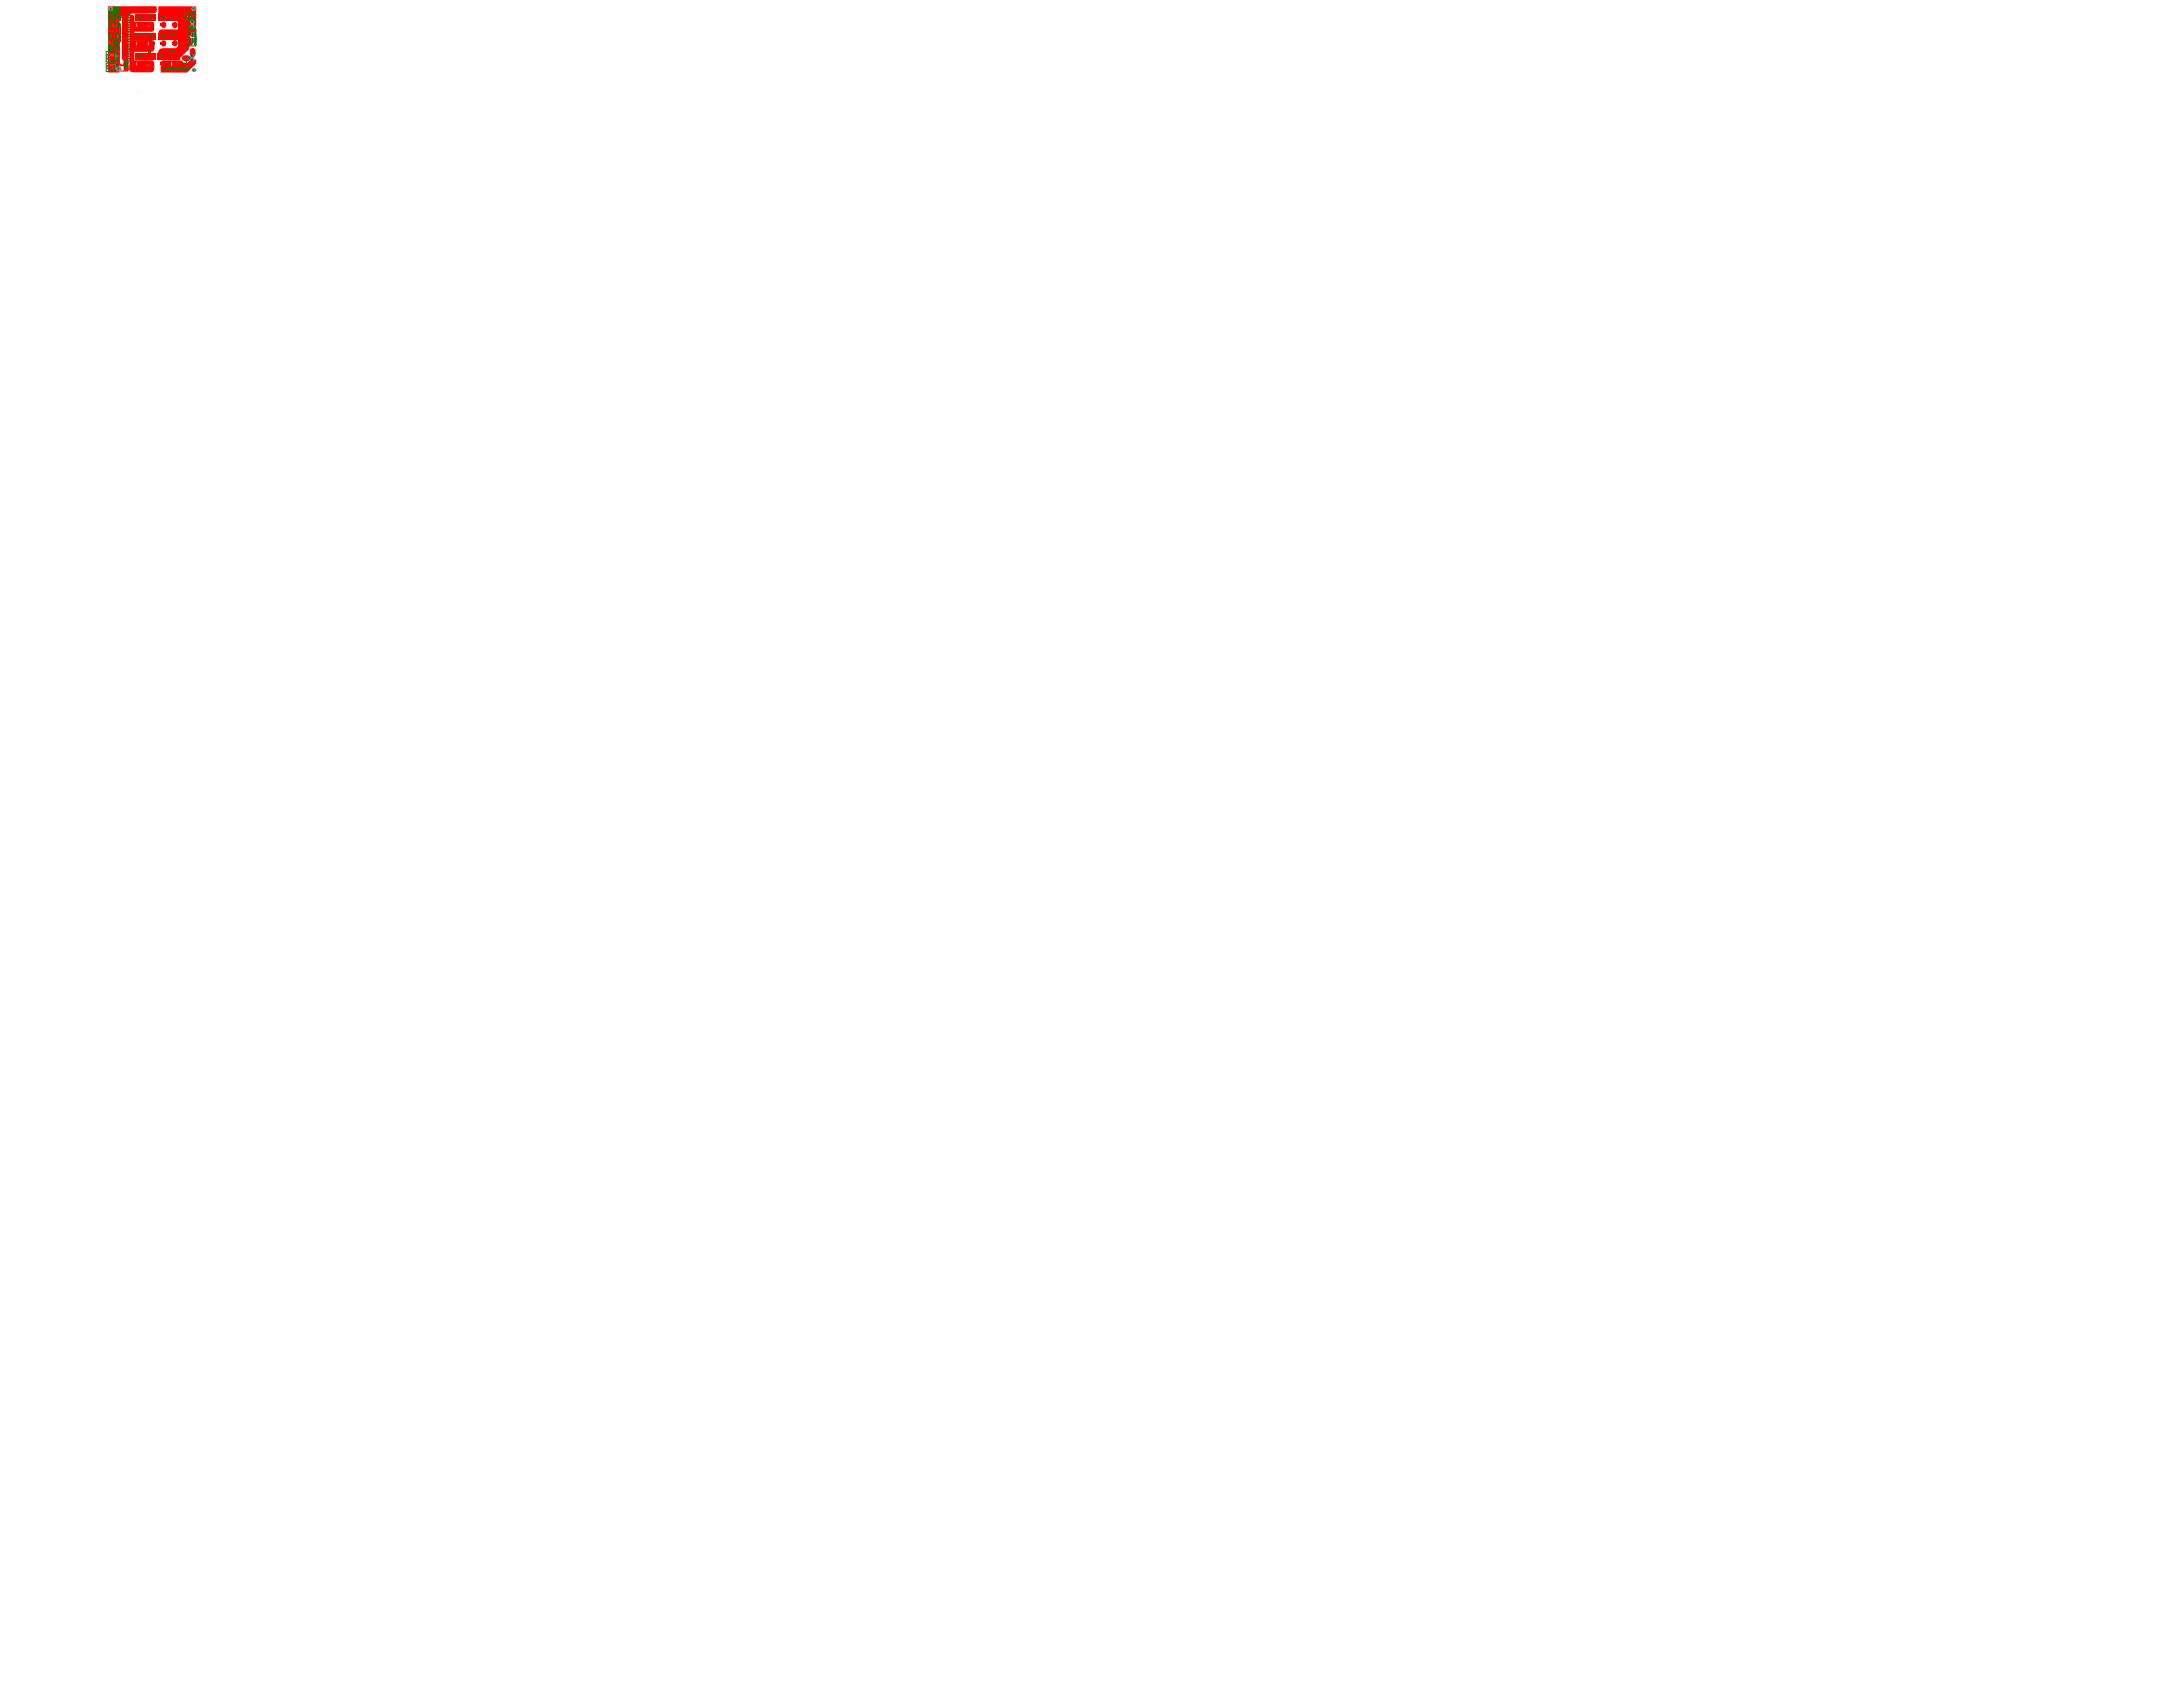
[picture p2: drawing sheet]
<svg xmlns="http://www.w3.org/2000/svg" width="558mm" height="432mm" viewBox="0 0 558 432" stroke-linecap="round" stroke-linejoin="round" font-family="sans-serif">
<g fill="#f00">
<path d="M32.8 1.6h7.3v1.3l-.5 .5h-6.8z"/>
<path d="M34.1 15.4h4.7v.6h-.6v.3h.6h-.6v.3h.6v.4h-4.5l-.2 .2zM35.9 15.9v.3h.5v-.3zM35.9 16.3v.3h.5v-.3zM35.2 15.9v.7h.6v-.7zM34.9 15.9v.9h.3v-.9zM37.9 15.9v.9h.3v-.9z"/>
<path d="M34.2 5.5h4.6v.6h-.6v.6h.6v.4h-4.6zM35.9 6.1v.3h.5v-.3zM35.2 6.1v.3h.6v-.3zM35.9 6.4v.3h.5v-.3zM35.2 6.4v.3h.6v-.3zM37.9 5.9v.9h.3v-.9zM34.8 6v.9h.4v-.9z"/>
<path d="M34.1 10.2h4.8v.6h-.6v.6h.6v.5h-4.8zM35.9 10.8v.3h.5v-.3zM35.9 11.1v.3h.5v-.3zM34.9 10.7v.9l.9-.2v-.6zM37.9 10.7v.9h.4v-.9z"/>
<path d="M27.9 4.5l.1 .4 .7 .2v1.7h-.6v.1h1.7l.3-.3v-1.2h-.1v.3l-.1-.3h-.1v1.1h.2v-.7v.7l-.3 .3h-.8v-1.7v.2h.3v.5l.1-.5 .1 .5h.1v-.5h1l-.1 .8 .1 .7h-.5l.5 .1v5.6l-.1 .1 .1 4.2h-.3l.3 .1v.2a.54 .54 0 0 0-.6 .4 .54 .54 0 0 0 .3 .6h-.7l-1.7-1.7v-4.4l.1 4.4 .2 .3h1.7v-.3l-1.7-.1v-2.1h1.6l.1-.1-.1-.2-1.6 .1v-1.5l.4 .1v-.3l-.4 .1v-.4l.4 .1-.1-.1h.2v.9h.2v-.3l.1 .3 .1-.1 .2 .1v-.4l-.2 .1-.2-.2v-.7l-.2 .2h-.5l-.2-.8 .2-1.3v.6h.2l-.2-1.1 .1-.1 .1-.9v.9h.2v-.9l-.2-.2-.4 .2 .2-1.2zM28.4 5.2l-.1 .6h.2v-.5v.5h.2v-.6zM28.9 5.4v.4h.2v-.4zM28.1 5.4l.1 .5 .1-.5zM29.6 5.4v.7l-.6 .2v.1h.5l.2-.2v-.8zM30.2 5.4l.1 1.1 .1-1.1zM29.2 7.1v.4h.1v-.3l.1 .3h.1v-.4zM29 7.1l.1 .2zM29 7.1v.2zM29 7.3l.1 .2zM29 7.3v.2zM28.1 7.1l.1 .5 .3-.1v-.4v1.6h.2l-.1-.5 .1 .5h.2l-.2-.5 .2-1.1h-.6v.4v-.4zM30.2 7.1v.4h.2v-.4zM30 7.1v.4h.1v-.4zM29.6 7.1v.4h.1v-.4zM29.5 7.9v.4l-.1 .1-.2-.1v.4l-.3 .1 .2 .1 .3-.4v1.2l.1 .2-.1 .1v.5l-.2 .2-.1-.7h-.2v2.1h.1l.1-1.1h.2v-.4l.2-.1v-.5l.1 .5h.1zM29.8 8.3v.4zM29.9 8.3v.2zM29.7 8.3v.4zM29.9 8.5v.2zM29 7.5l-.1 1.2h.2zM28.5 10v1.4l.2 .2 .2-1.6-.2 .2zM29.2 10v.4h.1v-.4zM29.8 7.1v.9l.3 .3-.3 2.3-.4 .1v.7h.2l-.3 .4-.2-.1v.4l.1-.2 .1 .2-.1 .3 .2-.2-.1 .7h.1l.1-.3v.3l.1-.1 .3 .1v-.4l-.2 .2-.1-.2v-.2l.3 .1-.3-.2 .1-.6 .4-.2v.9h.2l.1-4-.5-.4v-.8zM28.3 10l.1 1.4 .1-1.4zM29.2 11.1l.1 .1zM29.1 11.1l.1 .1zM29.2 11.3l.1 .1zM29.1 11.3l.1 .1zM28.3 11.5l.1 .1zM28.2 11.5l.1 .1zM28.3 11.7h.1zM28.2 11.7h.1zM29.7 11.7l.4 1.3-.3 .2v3.6l-.3 .2 .2 .1 .2-.3 .1 .3-.5 .2 .2 .3 .4-.5-.1-3.9 .2-.2-.1-1.3-.2 .1zM29.9 12.5l.1 .2zM28.3 12.8l.1 .1zM28.1 12.8l.2 .1zM28.3 12.9l.1 .1zM28.1 12.9l.2 .1zM28.7 13.6l1.1 .2v-.3zM28.5 14.5l1.2 .2 .1-.2-.1-.1zM29.5 14.9a.15 .15 0 0 0 .3 0 .15 .15 0 0 0-.3 0zM29.7 15.2l.1 .1zM29.6 15.4l.1 .1zM29.7 17.7l.1 .1zM29.6 17.9l.1 .1z"/>
<path d="M27.7 1.6h5.1v16.3l-.2 .2h-1v-1.2h.7v-.3l-.5 .2 .1-.6 .4-.1v-.4h-.2l-.2 .9-.3 .1v-12.6h-1.1v1l-.5-.1v-.5h-.1v.5h-.5v-.2h-.5v.2l-.7-.1 .1-.2 .2 .2v-.4h1.2v.4h.1v-.5h-2l-.1 6.8 .2 .7-.2 .1v4.5l1.8 1.7h1v.4h-2.8zM29.4 2.3v.3h.8v-.3zM30.4 2.3l.1 .1zM30.3 2.3l.1 .1zM30.4 2.5l.1 .1zM30.3 2.5l.1 .1zM29 2.3v.3h.3v-.3zM27.8 2.4a.55 .55 0 0 0 1.1 0 .55 .55 0 0 0-1.1 0zM29.5 3.2v.3l.3-.1 .1 .7h.1l-.1-.6h.2v.6h.1v-.9l-.3 .1zM27.7 3.2l.1 .9h.1v-.6l.1 .6h.1v-.6h.2v-.3h-.3v.2v-.2zM28.7 3.2l.1 .3-.4 .2v.4h.2v-.5l.4-.1v-.3zM29.2 3.7v.2h.2v-.2zM28.9 3.7v.2h.2v-.2zM30.2 3.2l.1 .9h.1l.1-.9zM29.2 3.2v.3l.4 .1 .1 .5h.1v-.4l-.4-.2v-.3zM28.4 3.2l-.2 .9h.1v-.5l.4-.1v-.3zM29.2 3.9v.2h.2v-.2zM28.9 3.9v.2h.2v-.2zM32.6 3.9l.1 .3zM32.4 3.9l.1 .3zM32.6 4.2l.1 .3zM32.4 4.2l.1 .3zM30.3 4.5v.2zM30.2 4.5v.2zM30.4 4.5v.2zM30.1 4.5v.2zM30.4 4.8v.1zM30.3 4.8v.1zM30.2 4.8v.1zM30.1 4.8v.1zM28.5 4.8v.1zM32.6 5.1l.1 .3zM32.4 5.1l.1 .3zM32.6 5.4l.1 .3zM32.4 5.4l.1 .3zM32.6 6.4l.1 .2zM32.4 6.4l.1 .2zM32.6 6.7l.1 .3zM32.4 6.7l.1 .3zM32.6 7.6l.1 .2zM32.4 7.6l.1 .2zM32.6 7.9l.1 .3zM32.4 7.9l.1 .3zM32.6 8.8l.1 .3zM32.4 8.8l.1 .3zM32.6 9.1l.1 .3zM32.4 9.1l.1 .3zM32.6 10.1l.1 .2zM32.4 10.1l.1 .2zM32.4 10.4v.2h.3v-.2zM32.6 11.3l.1 .3zM32.4 11.3l.1 .3zM32.6 11.6l.1 .3zM32.4 11.6l.1 .3zM32.6 12.5l.1 .3zM32.4 12.5l.1 .3zM32.6 12.9l.1 .2zM32.4 12.9l.1 .2zM32.6 13.8l.1 .2zM32.4 13.8l.1 .2zM32.6 14.1l.1 .3zM32.4 14.1l.1 .3zM32.6 15l.1 .3zM32.4 15l.1 .3zM32.6 15.3l.1 .3zM32.4 15.3l.1 .3zM32.5 15.8l.1 .1zM32.4 15.8l.1 .1zM32.5 15.9l.1 .1zM32.4 15.9l.1 .1zM32.5 16.6l.1 .1zM32.4 16.6v.1zM32.5 16.7l.1 .1zM32.4 16.7v.1z"/>
<path d="M40.5 1.6h9.7v5.4a.88 .88 0 0 0-.9-.8 .88 .88 0 0 0-.9 .9l.1 2-2.6-2.7v-1h-.5v-.8h-1.5v.8h-1.4v-.8h-1.5v.8h-.5zM49 2.2a.55 .55 0 0 0 1.1 0 .55 .55 0 0 0-1.1 0zM48 4.1l.1 .1zM47.8 4.1l.1 .1zM48 4.3l.1 .1zM47.8 4.3l.1 .1zM48.6 4.2a.15 .15 0 0 0 .3 0 .15 .15 0 0 0-.3 0zM44.7 3.7v.8h.7v-.8zM43.9 3.7v.8h.7v-.8zM41.8 3.7v.8h.7v-.8zM41 3.7v.8h.8v-.8zM48.7 5.6a.52 .52 0 0 0 1 0 .52 .52 0 0 0-1 0z"/>
<path d="M41.1 16v.3h1.3v-.3h-1.1l.5-.5h4.6l.7 .7 .8-.1 .8-.8 .4 .4 .1-.4 1-.1v1.1l-2.3 2.3h-6.8zM49.2 15.3v.4l.4-.3zM44.2 16v.3h1.2l-.2-.4zM44.2 16.3l.1 .4 1.1-.1v-.3zM41.1 16.3l.2 .4 1.1-.1v-.3zM43.8 15.9v.9h.3v-.9z"/>
</g>
<g fill="none" stroke="#f00" stroke-width=".26">
<path d="M27.8 12v4.4l1.7 1.8h3.1l.4-.4v-.8M27.8 10h.1M27.8 5.7v.1M27.9 3.3l-.1 .6M28 10h.1M28 6v1.1M28 8.5v.3M28 10v.2M28 14.1h1.7M28 12h.7M28 12.4h.3M28.1 4.7l.1 .3h.9"/>
<path d="M28.2 3.3l-.1 .6M28.2 5.6v.3M28.2 8.5v.7M28.2 9.7v.5M28.3 8.2l-.2 .1-.1 1.7M28.4 7.1h.3l.1 1.4M28.4 8.5v.7M28.4 10.2v1.1M28.5 5.3l-.1 .3M28.5 12.1v.6l-.2 .2 .2 .2h1.4l.1-.4M28.5 3.3h.1M28.5 3.3l-.2 .6"/>
<path d="M28.6 5.2v.4M28.6 7.3v1.2M28.6 10.2v1.2M28.6 14.5h1.1M28.7 11.9v.5l.2 .3h.2M28.7 13.7h1M28.8 10.2l-.1 1.3M28.8 5v1.8M28.8 7.3v.3M28.9 3.3l-.1 .3-.4 .1M28.9 11.3v.6M29 7.3l.1 .2 .4 .1 .2 .9"/>
<path d="M29 10.2v1.4M29.1 7.6v.8M29.1 11.9h.3l-.1 .4M29.3 8.9v.3l-.4 .3h-.4v2.1h-.2M29.3 3.3l.1 .3 .3 .1v.2M29.4 14.8l.3 .6M29.4 12.3v.4M29.4 8.5h-.2v.2l-.2 .2M29.4 10.2l-.2 .6M29.5 8.8v.9M29.5 2.4h.5M29.6 8.7h.1"/>
<path d="M29.6 8v1.9M29.6 9.9h.1M29.6 3.3l.3 .1v.5M29.6 5.7l-.2 .6h-.4M29.7 10.2v.3M29.7 13.7h.1M29.7 4.7v-.2h-1.9l.2 11.9 .2 .2h1.5M29.8 11.9h.2l.1 1.1-.2 .2v3.6l-.2 .2M29.9 10.2v.4l-.4 .2v.4M29.9 7.3v.6l.3 .4v4M29.9 5.7v.7M29.9 4.7v.3"/>
<path d="M30 13.2v3.9l-.3 .3M30 3.3h.1M30 3.3l.1 .5M30.1 8.5l-.1 2.8-.5 .3 .1 1.1h.2M30.1 10.2v1.2l-.5 .2v.6l.2 .2M30.1 5.6v1l-.3 .3-1.6-.1M30.1 6.8l.4 .1v9.3l.5 .5h.5l.2-.7M30.2 12.3h.1M30.2 5l-1 .1M30.2 16.8h1.9M30.3 5.7v.8M30.4 3.3v.6"/>
<path d="M30.4 12.6v3.6l.5 .5h.9l.4-.8M30.5 6.1h.3M30.5 5.2h-1l-.3 .4M30.5 5.2h.1M30.5 6.3l.3 .3M30.6 5.3h-1.1l-.1 .3M30.8 6.6h.1M30.8 6.6v4.1M31.9 14.9l.6 .5M32.5 16.6v.1M33.3 16.8l.4 .4M49 8.7v.2"/>
<path d="M49.3 8.7h.1M49.3 9.2h.5M49.3 8.7l.7 .8M49.4 10.5h.6M50 9.8v.4"/>
</g>
<path d="M39 6.8v.5l-.2 .2" fill="none" stroke="#f00" stroke-width=".76"/>
<path d="M33.7 4.4v13M34 7.5h4.8M41.8 16.1v.4M41.9 10.9v.4M41.9 6.1v.4M44.8 6.2v.4M44.8 10.9v.4M44.8 16.1v.4" fill="none" stroke="#f00" stroke-width="1.3"/>
<path d="M33.9 17.7h4.7M33.9 12.4h4.8M39.2 2.6h-5.9l-1.3 1.2v11.1M41.4 8.4h5.7M41.4 3.7h4.4M46.1 13.6h-.6l-.8 .8M49.3 7.1v1.6" fill="none" stroke="#f00" stroke-width="1.7"/>
<path d="M35.8 6.1v.7M35.8 10.9v.8M35.8 16.1v.6M38.8 6.1v1.3M38.8 16.1v1.3l-.2 .3M38.9 10.9v1.3" fill="none" stroke="#f00" stroke-width="1.2"/>
<path d="M47.3 14.9h.7M49.3 13v.9M49.3 15.8l-.6 .8" fill="none" stroke="#f00" stroke-width="1.5"/>
<path d="M41.7 13.6h3.8M45.8 4.2l1.3 1.3v6.5l-1.5 1.6" fill="none" stroke="#f00" stroke-width="2.5"/>
<path d="M47.5 10.6h1" fill="none" stroke="#f00" stroke-width="2.1"/>
<g fill="#f00">
<path d="M37.5 13.6h2.5v1.7h-2.5z" fill-rule="evenodd"/>
<path d="M37.5 8.4h2.5v1.7h-2.5z" fill-rule="evenodd"/>
<path d="M37.5 3.7h2.5v1.7h-2.5z" fill-rule="evenodd"/>
<path d="M40.5 8.4h3.1v1.7h-3.1z" fill-rule="evenodd"/>
<path d="M40.5 3.7h3v1.7h-3z" fill-rule="evenodd"/>
<path d="M43.4 13.6h2.5v1.7h-2.5z" fill-rule="evenodd"/>
<path d="M40.4 13.6h3.1v1.7h-3.1z" fill-rule="evenodd"/>
<path d="M34.5 13.6h3v1.7h-3z" fill-rule="evenodd"/>
<path d="M43.4 8.4h2.5v1.7h-2.5z" fill-rule="evenodd"/>
<path d="M34.5 8.4h3v1.7h-3z" fill-rule="evenodd"/>
<path d="M43.4 3.7h2.5v1.7h-2.5z" fill-rule="evenodd"/>
<path d="M34.5 3.7h3v1.7h-3z" fill-rule="evenodd"/>
<path d="M45.6 4.5h1.3v8.3h-1.3z" fill-rule="evenodd"/>
</g>
<g fill="#808080">
<circle cx="38" cy="6.6" r=".01"/>
<circle cx="38" cy="11.3" r=".01"/>
<circle cx="35" cy="11.3" r=".01"/>
<circle cx="41" cy="11.3" r=".01"/>
<circle cx="43.9" cy="11.3" r=".01"/>
<circle cx="35.1" cy="22.9" r=".01"/>
<circle cx="35.2" cy="22.9" r=".01"/>
<circle cx="35.2" cy="23" r=".01"/>
<circle cx="35.1" cy="23" r=".01"/>
<circle cx="35" cy="23" r=".01"/>
<circle cx="35" cy="22.9" r=".01"/>
<circle cx="35" cy="23.2" r=".01"/>
<circle cx="35" cy="23.3" r=".01"/>
<circle cx="35.1" cy="23.3" r=".01"/>
<circle cx="35.2" cy="23.3" r=".01"/>
<circle cx="35.2" cy="23.2" r=".01"/>
<circle cx="35.1" cy="23.2" r=".01"/>
<circle cx="35" cy="23.4" r=".01"/>
<circle cx="35.2" cy="23.4" r=".01"/>
<circle cx="35.1" cy="23.4" r=".01"/>
<circle cx="35" cy="23.7" r=".01"/>
<circle cx="35.2" cy="23.7" r=".01"/>
<circle cx="35.1" cy="23.7" r=".01"/>
<circle cx="35" cy="24" r=".01"/>
<circle cx="35" cy="24.1" r=".01"/>
<circle cx="35.1" cy="24.1" r=".01"/>
<circle cx="35.2" cy="24.1" r=".01"/>
<circle cx="35.2" cy="24" r=".01"/>
<circle cx="35.1" cy="24" r=".01"/>
<circle cx="35.7" cy="22.9" r=".01"/>
<circle cx="35.8" cy="22.9" r=".01"/>
<circle cx="35.6" cy="22.9" r=".01"/>
<circle cx="35.7" cy="23" r=".01"/>
<circle cx="35.6" cy="23" r=".01"/>
<circle cx="35.8" cy="23" r=".01"/>
<circle cx="35.8" cy="23.3" r=".01"/>
<circle cx="35.6" cy="23.2" r=".01"/>
<circle cx="35.8" cy="23.2" r=".01"/>
<circle cx="35.6" cy="23.4" r=".01"/>
<circle cx="35.8" cy="23.4" r=".01"/>
<circle cx="35.7" cy="23.4" r=".01"/>
<circle cx="35.6" cy="23.7" r=".01"/>
<circle cx="35.8" cy="23.7" r=".01"/>
<circle cx="35.7" cy="23.7" r=".01"/>
<circle cx="35.8" cy="24.1" r=".01"/>
<circle cx="35.6" cy="24.1" r=".01"/>
<circle cx="35.7" cy="24.1" r=".01"/>
<circle cx="35.6" cy="24" r=".01"/>
<circle cx="35.8" cy="24" r=".01"/>
<circle cx="35.7" cy="24" r=".01"/>
<circle cx="35.7" cy="23.3" r=".01"/>
<circle cx="35.6" cy="23.3" r=".01"/>
<circle cx="35.7" cy="23.2" r=".01"/>
<circle cx="43.9" cy="16.5" r=".01"/>
<circle cx="30.4" cy="12.6" r=".01"/>
<circle cx="31.7" cy="6.3" r=".01"/>
<circle cx="29" cy="5.5" r=".01"/>
<circle cx="29" cy="3.9" r=".02"/>
</g>
<g fill="#808080">
<circle cx="28.3" cy="4.6" r=".02"/>
<circle cx="30.2" cy="4.6" r=".02"/>
<circle cx="30.3" cy="2.4" r=".01"/>
<circle cx="29.7" cy="8.4" r=".02"/>
<circle cx="28.5" cy="9.5" r=".02"/>
<circle cx="29.1" cy="11.2" r=".01"/>
<circle cx="28.4" cy="10.7" r=".01"/>
<circle cx="28.4" cy="11.6" r=".01"/>
<circle cx="28.4" cy="12" r=".01"/>
<circle cx="31.7" cy="15.5" r=".01"/>
<circle cx="29.1" cy="13" r=".01"/>
<circle cx="27.9" cy="8.7" r=".01"/>
<circle cx="28.3" cy="8.2" r=".01"/>
<circle cx="30.2" cy="6.4" r=".02"/>
<circle cx="29" cy="6.3" r=".02"/>
<circle cx="27.9" cy="7" r=".02"/>
<circle cx="27.9" cy="6" r=".02"/>
<circle cx="29.2" cy="7.1" r=".01"/>
<circle cx="29.2" cy="5.7" r=".02"/>
<circle cx="30.2" cy="5.7" r=".02"/>
<circle cx="28.2" cy="7.5" r=".01"/>
<circle cx="30.2" cy="7.4" r=".01"/>
<circle cx="29.4" cy="9.7" r=".01"/>
<circle cx="29.4" cy="8.7" r=".01"/>
<circle cx="28.8" cy="7.6" r=".01"/>
<circle cx="29" cy="7.5" r=".01"/>
<circle cx="30" cy="7.3" r=".01"/>
<circle cx="29.2" cy="10" r=".01"/>
<circle cx="30.2" cy="10.2" r=".01"/>
<circle cx="28.9" cy="8.8" r=".02"/>
<circle cx="28.8" cy="6.7" r=".02"/>
<circle cx="28.3" cy="5" r=".02"/>
<circle cx="30.2" cy="16.8" r=".01"/>
<circle cx="27.8" cy="8" r=".01"/>
<circle cx="29.1" cy="2.5" r=".01"/>
<circle cx="27.8" cy="4.4" r=".02"/>
<circle cx="29.7" cy="4.4" r=".02"/>
<circle cx="29.5" cy="8" r=".01"/>
<circle cx="27.9" cy="9.9" r=".02"/>
<circle cx="29.6" cy="10.4" r=".01"/>
<circle cx="30.2" cy="12.3" r=".01"/>
<circle cx="29.8" cy="12.4" r=".01"/>
<circle cx="29.4" cy="12.3" r=".01"/>
<circle cx="29.9" cy="9.9" r=".01"/>
<circle cx="28.9" cy="11.3" r=".01"/>
<circle cx="28.7" cy="13.7" r=".01"/>
<circle cx="28.7" cy="11.5" r=".01"/>
<circle cx="28.6" cy="11.4" r=".01"/>
<circle cx="29.1" cy="12.6" r=".01"/>
<circle cx="29" cy="11.5" r=".01"/>
<circle cx="28.6" cy="14.5" r=".01"/>
<circle cx="30" cy="13.2" r=".01"/>
<circle cx="29.2" cy="12.3" r=".01"/>
<circle cx="43.9" cy="6.6" r=".01"/>
<circle cx="41" cy="6.6" r=".01"/>
<circle cx="35" cy="6.6" r=".01"/>
<circle cx="28.6" cy="5.2" r=".01"/>
<circle cx="28.4" cy="5.2" r=".01"/>
<circle cx="30.5" cy="5.1" r=".01"/>
<circle cx="29.9" cy="12.8" r=".01"/>
<circle cx="27.9" cy="5.7" r=".01"/>
<circle cx="29.9" cy="6.4" r=".01"/>
<circle cx="30.5" cy="6.3" r=".01"/>
<circle cx="30.6" cy="5.3" r=".01"/>
<circle cx="27.7" cy="11.9" r=".01"/>
<circle cx="30.1" cy="6.7" r=".01"/>
<circle cx="29.6" cy="5.7" r=".02"/>
<circle cx="29.9" cy="5.7" r=".02"/>
<circle cx="30.4" cy="6.1" r=".01"/>
<circle cx="49.2" cy="17.6" r=".05"/>
</g>
<circle cx="49.2" cy="17.6" r=".02" fill="#a6968d"/>
<circle cx="49.8" cy="18.1" r=".05" fill="#808080"/>
<circle cx="49.8" cy="18.2" r=".02" fill="#a6968d"/>
<circle cx="49.8" cy="17.6" r=".06" fill="#808080"/>
<circle cx="49.8" cy="17.6" r=".02" fill="#a6968d"/>
<circle cx="49.2" cy="18.1" r=".05" fill="#808080"/>
<circle cx="49.2" cy="18.1" r=".02" fill="#a6968d"/>
<circle cx="49.1" cy="17.9" r=".05" fill="#808080"/>
<circle cx="49.1" cy="17.9" r=".02" fill="#a6968d"/>
<circle cx="49.9" cy="17.9" r=".05" fill="#808080"/>
<circle cx="49.9" cy="17.9" r=".02" fill="#a6968d"/>
<circle cx="49.5" cy="18.3" r=".05" fill="#808080"/>
<circle cx="49.5" cy="18.2" r=".02" fill="#a6968d"/>
<circle cx="49.5" cy="17.5" r=".05" fill="#808080"/>
<circle cx="28.1" cy="2" r=".06" fill="#808080"/>
<circle cx="28" cy="2" r=".02" fill="#a6968d"/>
<circle cx="28.6" cy="2.6" r=".06" fill="#808080"/>
<circle cx="28.6" cy="2.6" r=".02" fill="#a6968d"/>
<circle cx="28.6" cy="2" r=".06" fill="#808080"/>
<circle cx="28.6" cy="2" r=".02" fill="#a6968d"/>
<circle cx="28.1" cy="2.6" r=".06" fill="#808080"/>
<circle cx="28" cy="2.6" r=".02" fill="#a6968d"/>
<circle cx="27.9" cy="2.3" r=".05" fill="#808080"/>
<circle cx="27.9" cy="2.3" r=".02" fill="#a6968d"/>
<circle cx="28.7" cy="2.3" r=".05" fill="#808080"/>
<circle cx="28.7" cy="2.3" r=".02" fill="#a6968d"/>
<circle cx="28.3" cy="2.7" r=".05" fill="#808080"/>
<circle cx="28.3" cy="2.7" r=".02" fill="#a6968d"/>
<circle cx="28.3" cy="1.9" r=".05" fill="#808080"/>
<circle cx="28.3" cy="1.9" r=".02" fill="#a6968d"/>
<g fill="#808080">
<circle cx="31.7" cy="16.4" r=".01"/>
<circle cx="31.7" cy="10.2" r=".01"/>
<circle cx="31.7" cy="5.5" r=".01"/>
<circle cx="30.3" cy="17.2" r=".06"/>
</g>
<circle cx="30.3" cy="17.9" r=".06" fill="#808080"/>
<circle cx="30.3" cy="17.9" r=".02" fill="#a6968d"/>
<circle cx="30.7" cy="17.6" r=".06" fill="#808080"/>
<circle cx="30.7" cy="17.6" r=".02" fill="#a6968d"/>
<circle cx="29.9" cy="17.6" r=".05" fill="#808080"/>
<circle cx="29.9" cy="17.6" r=".02" fill="#a6968d"/>
<circle cx="30" cy="17.8" r=".05" fill="#808080"/>
<circle cx="30" cy="17.8" r=".02" fill="#a6968d"/>
<circle cx="30.6" cy="17.3" r=".05" fill="#808080"/>
<circle cx="30.6" cy="17.3" r=".02" fill="#a6968d"/>
<circle cx="30.6" cy="17.8" r=".05" fill="#808080"/>
<circle cx="30.6" cy="17.8" r=".02" fill="#a6968d"/>
<circle cx="30" cy="17.3" r=".05" fill="#808080"/>
<circle cx="30" cy="17.3" r=".02" fill="#a6968d"/>
<g fill="#808080">
<circle cx="33.2" cy="17.2" r=".01"/>
<circle cx="30.8" cy="6.1" r=".01"/>
<circle cx="40.9" cy="16.6" r=".01"/>
<circle cx="31.6" cy="16" r=".01"/>
<circle cx="32.4" cy="16.7" r=".01"/>
<circle cx="30.8" cy="10.7" r=".01"/>
<circle cx="38" cy="16.5" r=".01"/>
<circle cx="32.9" cy="16.9" r=".01"/>
<circle cx="35" cy="16.4" r=".01"/>
<circle cx="34.1" cy="2" r=".02"/>
<circle cx="34.3" cy="2" r=".02"/>
<circle cx="34.5" cy="2" r=".02"/>
<circle cx="34.7" cy="2" r=".02"/>
<circle cx="35" cy="2" r=".02"/>
<circle cx="35.2" cy="2" r=".02"/>
<circle cx="35.4" cy="2" r=".02"/>
<circle cx="35.6" cy="2" r=".02"/>
<circle cx="35.8" cy="2" r=".02"/>
<circle cx="36" cy="2" r=".02"/>
<circle cx="36.2" cy="2" r=".02"/>
<circle cx="36.4" cy="2" r=".02"/>
<circle cx="36.6" cy="2" r=".02"/>
<circle cx="36.8" cy="2" r=".02"/>
<circle cx="37.1" cy="2" r=".02"/>
<circle cx="37.3" cy="2" r=".02"/>
<circle cx="37.3" cy="2.2" r=".02"/>
<circle cx="37.1" cy="2.2" r=".02"/>
<circle cx="36.8" cy="2.2" r=".02"/>
<circle cx="36.4" cy="2.2" r=".02"/>
<circle cx="36.2" cy="2.2" r=".02"/>
<circle cx="35.8" cy="2.2" r=".02"/>
<circle cx="35.6" cy="2.2" r=".02"/>
<circle cx="35.4" cy="2.2" r=".02"/>
<circle cx="35" cy="2.2" r=".02"/>
<circle cx="34.7" cy="2.2" r=".02"/>
<circle cx="34.3" cy="2.2" r=".02"/>
<circle cx="34.1" cy="2.2" r=".02"/>
<circle cx="37.3" cy="2.4" r=".02"/>
<circle cx="37.1" cy="2.4" r=".02"/>
<circle cx="36.8" cy="2.4" r=".02"/>
<circle cx="36.4" cy="2.4" r=".02"/>
<circle cx="36.2" cy="2.4" r=".02"/>
</g>
<g fill="#808080">
<circle cx="35.8" cy="2.4" r=".02"/>
<circle cx="35.6" cy="2.4" r=".02"/>
<circle cx="35.4" cy="2.4" r=".02"/>
<circle cx="35" cy="2.4" r=".02"/>
<circle cx="34.7" cy="2.4" r=".02"/>
</g>
<g fill="#808080">
<circle cx="34.3" cy="2.4" r=".02"/>
<circle cx="34.1" cy="2.4" r=".02"/>
<circle cx="37.3" cy="2.6" r=".02"/>
<circle cx="37.1" cy="2.6" r=".02"/>
<circle cx="36.8" cy="2.6" r=".02"/>
<circle cx="36.6" cy="2.6" r=".03"/>
<circle cx="36" cy="2.6" r=".03"/>
<circle cx="35.8" cy="2.6" r=".02"/>
<circle cx="35.6" cy="2.6" r=".02"/>
<circle cx="35.4" cy="2.6" r=".02"/>
<circle cx="35.2" cy="2.6" r=".03"/>
<circle cx="34.5" cy="2.6" r=".03"/>
<circle cx="34.3" cy="2.6" r=".02"/>
<circle cx="34.1" cy="2.6" r=".02"/>
<circle cx="37.3" cy="2.8" r=".02"/>
<circle cx="37.1" cy="2.8" r=".02"/>
<circle cx="36.8" cy="2.8" r=".02"/>
<circle cx="36.6" cy="2.8" r=".02"/>
<circle cx="36.4" cy="2.8" r=".02"/>
<circle cx="36.2" cy="2.8" r=".02"/>
<circle cx="36" cy="2.8" r=".02"/>
<circle cx="35.8" cy="2.8" r=".02"/>
<circle cx="35.6" cy="2.8" r=".02"/>
<circle cx="35.4" cy="2.8" r=".02"/>
<circle cx="35.2" cy="2.8" r=".02"/>
<circle cx="35" cy="2.8" r=".02"/>
<circle cx="34.7" cy="2.8" r=".02"/>
<circle cx="34.5" cy="2.8" r=".02"/>
<circle cx="34.3" cy="2.8" r=".02"/>
<circle cx="34.1" cy="2.8" r=".02"/>
<circle cx="37.3" cy="3" r=".02"/>
<circle cx="37.1" cy="3" r=".02"/>
<circle cx="36.8" cy="3" r=".02"/>
<circle cx="36.6" cy="3" r=".02"/>
<circle cx="36.4" cy="3" r=".02"/>
<circle cx="36.2" cy="3" r=".02"/>
<circle cx="36" cy="3" r=".02"/>
<circle cx="35.8" cy="3" r=".02"/>
<circle cx="35.6" cy="3" r=".02"/>
<circle cx="35.4" cy="3" r=".02"/>
<circle cx="35.2" cy="3" r=".02"/>
<circle cx="35" cy="3" r=".02"/>
<circle cx="34.7" cy="3" r=".02"/>
<circle cx="34.5" cy="3" r=".02"/>
<circle cx="34.3" cy="3" r=".02"/>
<circle cx="34.1" cy="3" r=".02"/>
<circle cx="37.5" cy="3" r=".02"/>
<circle cx="37.7" cy="3" r=".02"/>
<circle cx="37.9" cy="3" r=".02"/>
<circle cx="38.1" cy="3" r=".02"/>
<circle cx="38.3" cy="3" r=".02"/>
<circle cx="38.5" cy="3" r=".02"/>
<circle cx="38.7" cy="3" r=".02"/>
<circle cx="37.5" cy="2.8" r=".02"/>
<circle cx="37.7" cy="2.8" r=".02"/>
<circle cx="37.9" cy="2.8" r=".02"/>
<circle cx="38.1" cy="2.8" r=".02"/>
<circle cx="38.3" cy="2.8" r=".02"/>
<circle cx="38.5" cy="2.8" r=".02"/>
<circle cx="38.7" cy="2.8" r=".02"/>
<circle cx="37.5" cy="2.6" r=".02"/>
<circle cx="38.1" cy="2.6" r=".03"/>
<circle cx="38.3" cy="2.6" r=".02"/>
<circle cx="38.5" cy="2.6" r=".02"/>
<circle cx="38.7" cy="2.6" r=".02"/>
<circle cx="37.5" cy="2.4" r=".02"/>
<circle cx="37.7" cy="2.4" r=".02"/>
</g>
<g fill="#808080">
<circle cx="37.9" cy="2.4" r=".02"/>
<circle cx="38.3" cy="2.4" r=".02"/>
<circle cx="38.5" cy="2.4" r=".02"/>
<circle cx="38.7" cy="2.4" r=".02"/>
<circle cx="37.5" cy="2.2" r=".02"/>
<circle cx="37.7" cy="2.2" r=".02"/>
<circle cx="37.9" cy="2.2" r=".02"/>
<circle cx="38.3" cy="2.2" r=".02"/>
<circle cx="38.5" cy="2.2" r=".02"/>
<circle cx="38.7" cy="2.2" r=".02"/>
<circle cx="38.7" cy="2" r=".02"/>
<circle cx="38.5" cy="2" r=".02"/>
<circle cx="38.3" cy="2" r=".02"/>
<circle cx="38.1" cy="2" r=".02"/>
<circle cx="37.9" cy="2" r=".02"/>
<circle cx="37.7" cy="2" r=".02"/>
<circle cx="37.5" cy="2" r=".02"/>
<circle cx="34.8" cy="5" r=".02"/>
<circle cx="35" cy="5" r=".03"/>
<circle cx="35.2" cy="5" r=".02"/>
<circle cx="35.5" cy="5" r=".02"/>
<circle cx="35.7" cy="5" r=".02"/>
<circle cx="35.9" cy="5" r=".02"/>
<circle cx="36.5" cy="5" r=".03"/>
<circle cx="36.7" cy="5" r=".02"/>
<circle cx="34.6" cy="4.8" r=".02"/>
<circle cx="34.8" cy="4.8" r=".02"/>
<circle cx="35" cy="4.8" r=".02"/>
<circle cx="35.2" cy="4.8" r=".02"/>
<circle cx="35.5" cy="4.8" r=".02"/>
<circle cx="35.7" cy="4.8" r=".02"/>
<circle cx="35.9" cy="4.8" r=".02"/>
<circle cx="36.1" cy="4.8" r=".02"/>
<circle cx="36.3" cy="4.8" r=".02"/>
<circle cx="36.5" cy="4.8" r=".02"/>
<circle cx="36.7" cy="4.8" r=".02"/>
<circle cx="34.6" cy="4.6" r=".02"/>
<circle cx="34.8" cy="4.6" r=".02"/>
<circle cx="35" cy="4.6" r=".02"/>
<circle cx="35.2" cy="4.6" r=".02"/>
<circle cx="35.5" cy="4.6" r=".02"/>
<circle cx="35.7" cy="4.6" r=".02"/>
<circle cx="35.9" cy="4.6" r=".02"/>
<circle cx="36.1" cy="4.6" r=".02"/>
<circle cx="36.3" cy="4.6" r=".02"/>
<circle cx="36.5" cy="4.6" r=".02"/>
<circle cx="36.7" cy="4.6" r=".02"/>
<circle cx="34.6" cy="4.4" r=".02"/>
<circle cx="34.8" cy="4.4" r=".02"/>
<circle cx="35" cy="4.4" r=".02"/>
<circle cx="35.2" cy="4.4" r=".02"/>
<circle cx="35.5" cy="4.4" r=".02"/>
<circle cx="35.7" cy="4.4" r=".02"/>
<circle cx="35.9" cy="4.4" r=".02"/>
<circle cx="36.1" cy="4.4" r=".02"/>
<circle cx="36.3" cy="4.4" r=".02"/>
<circle cx="36.5" cy="4.4" r=".02"/>
<circle cx="36.7" cy="4.4" r=".02"/>
<circle cx="34.8" cy="4.1" r=".02"/>
<circle cx="35" cy="4.1" r=".03"/>
<circle cx="35.2" cy="4.1" r=".02"/>
<circle cx="35.5" cy="4.1" r=".02"/>
<circle cx="35.7" cy="4.1" r=".02"/>
<circle cx="35.9" cy="4.1" r=".02"/>
<circle cx="36.5" cy="4.1" r=".03"/>
<circle cx="36.7" cy="4.1" r=".02"/>
<circle cx="36.7" cy="3.9" r=".02"/>
<circle cx="36.3" cy="3.9" r=".02"/>
<circle cx="36.1" cy="3.9" r=".02"/>
<circle cx="35.9" cy="3.9" r=".02"/>
<circle cx="35.7" cy="3.9" r=".02"/>
<circle cx="35.5" cy="3.9" r=".02"/>
<circle cx="35.2" cy="3.9" r=".02"/>
<circle cx="34.8" cy="3.9" r=".02"/>
<circle cx="34.6" cy="3.9" r=".02"/>
<circle cx="37.8" cy="5" r=".02"/>
<circle cx="38" cy="5" r=".03"/>
<circle cx="38.2" cy="5" r=".02"/>
<circle cx="38.4" cy="5" r=".02"/>
<circle cx="38.7" cy="5" r=".02"/>
<circle cx="38.9" cy="5" r=".02"/>
<circle cx="39.3" cy="5" r=".02"/>
<circle cx="39.5" cy="5" r=".03"/>
<circle cx="39.7" cy="5" r=".02"/>
<circle cx="37.6" cy="4.8" r=".02"/>
<circle cx="37.8" cy="4.8" r=".02"/>
<circle cx="38" cy="4.8" r=".02"/>
<circle cx="38.2" cy="4.8" r=".02"/>
<circle cx="38.4" cy="4.8" r=".02"/>
<circle cx="38.7" cy="4.8" r=".02"/>
<circle cx="38.9" cy="4.8" r=".02"/>
<circle cx="39.1" cy="4.8" r=".02"/>
<circle cx="39.3" cy="4.8" r=".02"/>
<circle cx="39.5" cy="4.8" r=".02"/>
<circle cx="39.7" cy="4.8" r=".02"/>
<circle cx="37.6" cy="4.6" r=".02"/>
<circle cx="37.8" cy="4.6" r=".02"/>
<circle cx="38" cy="4.6" r=".02"/>
<circle cx="38.2" cy="4.6" r=".02"/>
<circle cx="38.4" cy="4.6" r=".02"/>
<circle cx="38.7" cy="4.6" r=".02"/>
<circle cx="38.9" cy="4.6" r=".02"/>
<circle cx="39.1" cy="4.6" r=".02"/>
<circle cx="39.3" cy="4.6" r=".02"/>
<circle cx="39.5" cy="4.6" r=".02"/>
<circle cx="39.7" cy="4.6" r=".02"/>
<circle cx="37.6" cy="4.4" r=".02"/>
<circle cx="37.8" cy="4.4" r=".02"/>
<circle cx="38" cy="4.4" r=".02"/>
<circle cx="38.2" cy="4.4" r=".02"/>
<circle cx="38.4" cy="4.4" r=".02"/>
<circle cx="38.7" cy="4.4" r=".02"/>
<circle cx="38.9" cy="4.4" r=".02"/>
<circle cx="39.1" cy="4.4" r=".02"/>
<circle cx="39.3" cy="4.4" r=".02"/>
<circle cx="39.5" cy="4.4" r=".02"/>
<circle cx="39.7" cy="4.4" r=".02"/>
<circle cx="37.8" cy="4.1" r=".02"/>
<circle cx="38" cy="4.1" r=".03"/>
<circle cx="38.2" cy="4.1" r=".02"/>
<circle cx="38.4" cy="4.1" r=".02"/>
<circle cx="38.7" cy="4.1" r=".02"/>
<circle cx="38.9" cy="4.1" r=".02"/>
<circle cx="39.3" cy="4.1" r=".02"/>
<circle cx="39.5" cy="4.1" r=".03"/>
<circle cx="39.7" cy="4.1" r=".02"/>
<circle cx="39.7" cy="3.9" r=".02"/>
<circle cx="39.3" cy="3.9" r=".02"/>
<circle cx="39.1" cy="3.9" r=".02"/>
<circle cx="38.9" cy="3.9" r=".02"/>
<circle cx="38.7" cy="3.9" r=".02"/>
<circle cx="38.4" cy="3.9" r=".02"/>
<circle cx="38.2" cy="3.9" r=".02"/>
<circle cx="37.8" cy="3.9" r=".02"/>
<circle cx="37.6" cy="3.9" r=".02"/>
<circle cx="37.6" cy="8.6" r=".02"/>
<circle cx="37.8" cy="8.6" r=".02"/>
<circle cx="38" cy="8.6" r=".02"/>
<circle cx="38.3" cy="8.6" r=".02"/>
<circle cx="38.5" cy="8.6" r=".02"/>
<circle cx="38.7" cy="8.6" r=".02"/>
<circle cx="38.9" cy="8.6" r=".02"/>
<circle cx="39.1" cy="8.6" r=".02"/>
<circle cx="39.3" cy="8.6" r=".02"/>
<circle cx="39.5" cy="8.6" r=".02"/>
<circle cx="39.7" cy="8.6" r=".02"/>
<circle cx="39.7" cy="8.8" r=".02"/>
<circle cx="39.5" cy="8.8" r=".02"/>
<circle cx="39.3" cy="8.8" r=".02"/>
<circle cx="39.1" cy="8.8" r=".02"/>
<circle cx="38.9" cy="8.8" r=".02"/>
<circle cx="38.7" cy="8.8" r=".02"/>
<circle cx="38.5" cy="8.8" r=".02"/>
<circle cx="38.3" cy="8.8" r=".02"/>
<circle cx="38" cy="8.8" r=".02"/>
<circle cx="37.8" cy="8.8" r=".02"/>
<circle cx="37.6" cy="8.8" r=".02"/>
<circle cx="39.7" cy="9" r=".02"/>
<circle cx="39.5" cy="9" r=".02"/>
<circle cx="39.3" cy="9" r=".02"/>
<circle cx="39.1" cy="9" r=".02"/>
<circle cx="38.9" cy="9" r=".02"/>
<circle cx="38.7" cy="9" r=".02"/>
<circle cx="38.5" cy="9" r=".02"/>
<circle cx="38.3" cy="9" r=".02"/>
<circle cx="38" cy="9" r=".02"/>
<circle cx="37.8" cy="9" r=".02"/>
<circle cx="37.6" cy="9" r=".02"/>
<circle cx="39.7" cy="9.2" r=".02"/>
<circle cx="39.5" cy="9.2" r=".02"/>
<circle cx="39.3" cy="9.2" r=".02"/>
<circle cx="39.1" cy="9.2" r=".02"/>
<circle cx="38.9" cy="9.2" r=".02"/>
<circle cx="38.7" cy="9.2" r=".02"/>
<circle cx="38.5" cy="9.2" r=".02"/>
<circle cx="38.3" cy="9.2" r=".02"/>
<circle cx="38" cy="9.2" r=".02"/>
<circle cx="37.8" cy="9.2" r=".02"/>
<circle cx="37.6" cy="9.2" r=".02"/>
<circle cx="39.7" cy="9.4" r=".02"/>
<circle cx="39.5" cy="9.4" r=".03"/>
<circle cx="38.9" cy="9.4" r=".02"/>
<circle cx="38.7" cy="9.4" r=".02"/>
<circle cx="38.5" cy="9.4" r=".02"/>
<circle cx="38.3" cy="9.4" r=".02"/>
<circle cx="38" cy="9.4" r=".03"/>
<circle cx="39.7" cy="9.6" r=".02"/>
<circle cx="39.3" cy="9.6" r=".02"/>
</g>
<g fill="#808080">
<circle cx="39.1" cy="9.6" r=".02"/>
<circle cx="38.9" cy="9.6" r=".02"/>
<circle cx="38.7" cy="9.6" r=".02"/>
<circle cx="38.5" cy="9.6" r=".02"/>
<circle cx="38.3" cy="9.6" r=".02"/>
<circle cx="37.8" cy="9.6" r=".02"/>
</g>
<g fill="#808080">
<circle cx="37.6" cy="9.6" r=".02"/>
<circle cx="34.6" cy="8.6" r=".02"/>
<circle cx="34.8" cy="8.6" r=".02"/>
<circle cx="35.1" cy="8.6" r=".02"/>
<circle cx="35.3" cy="8.6" r=".02"/>
<circle cx="35.5" cy="8.6" r=".02"/>
<circle cx="35.7" cy="8.6" r=".02"/>
<circle cx="35.9" cy="8.6" r=".02"/>
<circle cx="36.1" cy="8.6" r=".02"/>
<circle cx="36.3" cy="8.6" r=".02"/>
<circle cx="36.5" cy="8.6" r=".02"/>
<circle cx="36.7" cy="8.6" r=".02"/>
<circle cx="36.7" cy="8.8" r=".02"/>
<circle cx="36.5" cy="8.8" r=".02"/>
<circle cx="36.3" cy="8.8" r=".02"/>
<circle cx="36.1" cy="8.8" r=".02"/>
<circle cx="35.9" cy="8.8" r=".02"/>
<circle cx="35.7" cy="8.8" r=".02"/>
<circle cx="35.5" cy="8.8" r=".02"/>
<circle cx="35.3" cy="8.8" r=".02"/>
<circle cx="35.1" cy="8.8" r=".02"/>
<circle cx="34.8" cy="8.8" r=".02"/>
<circle cx="34.6" cy="8.8" r=".02"/>
<circle cx="36.7" cy="9" r=".02"/>
<circle cx="36.5" cy="9" r=".02"/>
<circle cx="36.3" cy="9" r=".02"/>
<circle cx="36.1" cy="9" r=".02"/>
<circle cx="35.9" cy="9" r=".02"/>
<circle cx="35.7" cy="9" r=".02"/>
<circle cx="35.5" cy="9" r=".02"/>
<circle cx="35.3" cy="9" r=".02"/>
<circle cx="35.1" cy="9" r=".02"/>
<circle cx="34.8" cy="9" r=".02"/>
<circle cx="34.6" cy="9" r=".02"/>
<circle cx="36.7" cy="9.2" r=".02"/>
<circle cx="36.5" cy="9.2" r=".02"/>
<circle cx="36.3" cy="9.2" r=".02"/>
<circle cx="36.1" cy="9.2" r=".02"/>
<circle cx="35.9" cy="9.2" r=".02"/>
<circle cx="35.7" cy="9.2" r=".02"/>
<circle cx="35.5" cy="9.2" r=".02"/>
<circle cx="35.3" cy="9.2" r=".02"/>
<circle cx="35.1" cy="9.2" r=".02"/>
<circle cx="34.8" cy="9.2" r=".02"/>
<circle cx="34.6" cy="9.2" r=".02"/>
<circle cx="36.7" cy="9.4" r=".02"/>
<circle cx="36.5" cy="9.4" r=".03"/>
<circle cx="36.3" cy="9.4" r=".02"/>
<circle cx="35.9" cy="9.4" r=".02"/>
<circle cx="35.7" cy="9.4" r=".02"/>
<circle cx="35.5" cy="9.4" r=".02"/>
<circle cx="35.3" cy="9.4" r=".02"/>
<circle cx="35.1" cy="9.4" r=".03"/>
<circle cx="34.8" cy="9.4" r=".02"/>
<circle cx="36.7" cy="9.6" r=".02"/>
<circle cx="36.3" cy="9.6" r=".02"/>
</g>
<g fill="#808080">
<circle cx="36.1" cy="9.6" r=".02"/>
<circle cx="35.9" cy="9.6" r=".02"/>
<circle cx="35.7" cy="9.6" r=".02"/>
<circle cx="35.5" cy="9.6" r=".02"/>
<circle cx="35.3" cy="9.6" r=".02"/>
<circle cx="34.8" cy="9.6" r=".02"/>
</g>
<g fill="#808080">
<circle cx="34.6" cy="9.6" r=".02"/>
<circle cx="37.8" cy="13.8" r=".02"/>
<circle cx="38" cy="13.8" r=".03"/>
<circle cx="38.2" cy="13.8" r=".02"/>
<circle cx="38.4" cy="13.8" r=".02"/>
<circle cx="38.7" cy="13.8" r=".02"/>
<circle cx="38.9" cy="13.8" r=".02"/>
<circle cx="39.3" cy="13.8" r=".02"/>
<circle cx="39.5" cy="13.8" r=".03"/>
<circle cx="39.7" cy="13.8" r=".02"/>
<circle cx="39.7" cy="14" r=".02"/>
<circle cx="39.3" cy="14" r=".02"/>
</g>
<g fill="#808080">
<circle cx="39.1" cy="14" r=".02"/>
<circle cx="38.9" cy="14" r=".02"/>
<circle cx="38.7" cy="14" r=".02"/>
<circle cx="38.4" cy="14" r=".02"/>
<circle cx="38.2" cy="14" r=".02"/>
<circle cx="37.8" cy="14" r=".02"/>
</g>
<g fill="#808080">
<circle cx="37.6" cy="14" r=".02"/>
<circle cx="39.7" cy="14.3" r=".02"/>
<circle cx="39.3" cy="14.3" r=".02"/>
<circle cx="39.1" cy="14.3" r=".02"/>
<circle cx="38.9" cy="14.3" r=".02"/>
<circle cx="38.7" cy="14.3" r=".02"/>
<circle cx="38.4" cy="14.3" r=".02"/>
<circle cx="38.2" cy="14.3" r=".02"/>
<circle cx="37.8" cy="14.3" r=".02"/>
<circle cx="37.6" cy="14.3" r=".02"/>
<circle cx="39.7" cy="14.5" r=".02"/>
<circle cx="39.5" cy="14.5" r=".02"/>
<circle cx="39.3" cy="14.5" r=".02"/>
<circle cx="39.1" cy="14.5" r=".02"/>
<circle cx="38.9" cy="14.5" r=".02"/>
<circle cx="38.7" cy="14.5" r=".02"/>
<circle cx="38.4" cy="14.5" r=".02"/>
<circle cx="38.2" cy="14.5" r=".02"/>
<circle cx="38" cy="14.5" r=".02"/>
<circle cx="37.8" cy="14.5" r=".02"/>
<circle cx="37.6" cy="14.5" r=".02"/>
<circle cx="39.7" cy="14.7" r=".02"/>
<circle cx="39.5" cy="14.7" r=".02"/>
<circle cx="39.3" cy="14.7" r=".02"/>
<circle cx="39.1" cy="14.7" r=".02"/>
<circle cx="38.9" cy="14.7" r=".02"/>
<circle cx="38.7" cy="14.7" r=".02"/>
<circle cx="38.4" cy="14.7" r=".02"/>
<circle cx="38.2" cy="14.7" r=".02"/>
<circle cx="38" cy="14.7" r=".02"/>
<circle cx="37.8" cy="14.7" r=".02"/>
<circle cx="37.6" cy="14.7" r=".02"/>
<circle cx="39.7" cy="14.9" r=".02"/>
<circle cx="39.5" cy="14.9" r=".02"/>
<circle cx="39.3" cy="14.9" r=".02"/>
<circle cx="39.1" cy="14.9" r=".02"/>
<circle cx="38.9" cy="14.9" r=".02"/>
<circle cx="38.7" cy="14.9" r=".02"/>
<circle cx="38.4" cy="14.9" r=".02"/>
<circle cx="38.2" cy="14.9" r=".02"/>
<circle cx="38" cy="14.9" r=".02"/>
<circle cx="37.8" cy="14.9" r=".02"/>
<circle cx="37.6" cy="14.9" r=".02"/>
<circle cx="34.8" cy="13.8" r=".02"/>
<circle cx="35" cy="13.8" r=".03"/>
<circle cx="35.2" cy="13.8" r=".02"/>
<circle cx="35.5" cy="13.8" r=".02"/>
<circle cx="35.7" cy="13.8" r=".02"/>
<circle cx="35.9" cy="13.8" r=".02"/>
<circle cx="36.5" cy="13.8" r=".03"/>
<circle cx="36.7" cy="13.8" r=".02"/>
<circle cx="36.7" cy="14" r=".02"/>
<circle cx="36.3" cy="14" r=".02"/>
</g>
<g fill="#808080">
<circle cx="36.1" cy="14" r=".02"/>
<circle cx="35.9" cy="14" r=".02"/>
<circle cx="35.7" cy="14" r=".02"/>
<circle cx="35.5" cy="14" r=".02"/>
<circle cx="35.2" cy="14" r=".02"/>
<circle cx="34.8" cy="14" r=".02"/>
</g>
<g fill="#808080">
<circle cx="34.6" cy="14" r=".02"/>
<circle cx="36.7" cy="14.3" r=".02"/>
<circle cx="36.3" cy="14.3" r=".02"/>
<circle cx="36.1" cy="14.3" r=".02"/>
<circle cx="35.9" cy="14.3" r=".02"/>
<circle cx="35.7" cy="14.3" r=".02"/>
<circle cx="35.5" cy="14.3" r=".02"/>
<circle cx="35.2" cy="14.3" r=".02"/>
<circle cx="34.8" cy="14.3" r=".02"/>
<circle cx="34.6" cy="14.3" r=".02"/>
<circle cx="36.7" cy="14.5" r=".02"/>
<circle cx="36.5" cy="14.5" r=".02"/>
<circle cx="36.3" cy="14.5" r=".02"/>
<circle cx="36.1" cy="14.5" r=".02"/>
<circle cx="35.9" cy="14.5" r=".02"/>
<circle cx="35.7" cy="14.5" r=".02"/>
<circle cx="35.5" cy="14.5" r=".02"/>
<circle cx="35.2" cy="14.5" r=".02"/>
<circle cx="35" cy="14.5" r=".02"/>
<circle cx="34.8" cy="14.5" r=".02"/>
<circle cx="34.6" cy="14.5" r=".02"/>
<circle cx="36.7" cy="14.7" r=".02"/>
<circle cx="36.5" cy="14.7" r=".02"/>
<circle cx="36.3" cy="14.7" r=".02"/>
<circle cx="36.1" cy="14.7" r=".02"/>
<circle cx="35.9" cy="14.7" r=".02"/>
<circle cx="35.7" cy="14.7" r=".02"/>
<circle cx="35.5" cy="14.7" r=".02"/>
<circle cx="35.2" cy="14.7" r=".02"/>
<circle cx="35" cy="14.7" r=".02"/>
<circle cx="34.8" cy="14.7" r=".02"/>
<circle cx="34.6" cy="14.7" r=".02"/>
<circle cx="36.7" cy="14.9" r=".02"/>
<circle cx="36.5" cy="14.9" r=".02"/>
<circle cx="36.3" cy="14.9" r=".02"/>
<circle cx="36.1" cy="14.9" r=".02"/>
<circle cx="35.9" cy="14.9" r=".02"/>
<circle cx="35.7" cy="14.9" r=".02"/>
<circle cx="35.5" cy="14.9" r=".02"/>
<circle cx="35.2" cy="14.9" r=".02"/>
<circle cx="35" cy="14.9" r=".02"/>
<circle cx="34.8" cy="14.9" r=".02"/>
<circle cx="34.6" cy="14.9" r=".02"/>
<circle cx="41.3" cy="15.7" r=".02"/>
<circle cx="41.4" cy="15.7" r=".02"/>
<circle cx="41.6" cy="15.7" r=".02"/>
<circle cx="41.8" cy="15.7" r=".02"/>
<circle cx="42.1" cy="15.7" r=".02"/>
<circle cx="41.9" cy="15.9" r=".03"/>
<circle cx="41.8" cy="15.9" r=".02"/>
<circle cx="41.6" cy="15.9" r=".02"/>
<circle cx="41.4" cy="15.9" r=".02"/>
<circle cx="41.3" cy="15.9" r=".02"/>
<circle cx="42.1" cy="16.1" r=".02"/>
<circle cx="41.9" cy="16.1" r=".02"/>
<circle cx="41.8" cy="16.1" r=".02"/>
<circle cx="41.6" cy="16.1" r=".02"/>
<circle cx="41.4" cy="16.1" r=".02"/>
<circle cx="41.3" cy="16.1" r=".02"/>
<circle cx="42.1" cy="16.2" r=".02"/>
<circle cx="41.9" cy="16.2" r=".02"/>
<circle cx="41.8" cy="16.2" r=".02"/>
<circle cx="41.6" cy="16.2" r=".02"/>
<circle cx="41.4" cy="16.2" r=".02"/>
<circle cx="41.3" cy="16.2" r=".02"/>
<circle cx="42.1" cy="16.4" r=".02"/>
<circle cx="41.9" cy="16.4" r=".02"/>
<circle cx="41.8" cy="16.4" r=".02"/>
<circle cx="41.6" cy="16.4" r=".02"/>
<circle cx="41.4" cy="16.4" r=".02"/>
<circle cx="41.3" cy="16.4" r=".02"/>
<circle cx="42.1" cy="16.6" r=".02"/>
<circle cx="41.9" cy="16.6" r=".02"/>
<circle cx="41.8" cy="16.6" r=".02"/>
<circle cx="41.6" cy="16.6" r=".02"/>
<circle cx="41.4" cy="16.6" r=".02"/>
<circle cx="41.3" cy="16.6" r=".02"/>
<circle cx="42.1" cy="16.7" r=".02"/>
<circle cx="41.9" cy="16.7" r=".02"/>
<circle cx="41.8" cy="16.7" r=".02"/>
<circle cx="41.6" cy="16.7" r=".02"/>
<circle cx="41.4" cy="16.7" r=".02"/>
<circle cx="41.3" cy="16.7" r=".02"/>
<circle cx="44.3" cy="16.8" r=".02"/>
<circle cx="44.5" cy="16.8" r=".02"/>
<circle cx="44.7" cy="16.8" r=".02"/>
<circle cx="44.8" cy="16.8" r=".02"/>
<circle cx="45" cy="16.8" r=".02"/>
<circle cx="45.2" cy="16.8" r=".02"/>
<circle cx="44.3" cy="16.6" r=".02"/>
<circle cx="44.5" cy="16.6" r=".02"/>
<circle cx="44.7" cy="16.6" r=".02"/>
<circle cx="44.8" cy="16.6" r=".02"/>
<circle cx="45" cy="16.6" r=".02"/>
<circle cx="45.2" cy="16.6" r=".02"/>
<circle cx="44.3" cy="16.5" r=".02"/>
<circle cx="44.5" cy="16.5" r=".02"/>
<circle cx="44.7" cy="16.5" r=".02"/>
<circle cx="44.8" cy="16.5" r=".02"/>
<circle cx="45" cy="16.5" r=".02"/>
<circle cx="45.2" cy="16.5" r=".02"/>
<circle cx="44.3" cy="16.3" r=".02"/>
<circle cx="44.5" cy="16.3" r=".02"/>
<circle cx="44.7" cy="16.3" r=".02"/>
<circle cx="44.8" cy="16.3" r=".02"/>
<circle cx="45" cy="16.3" r=".02"/>
<circle cx="45.2" cy="16.3" r=".02"/>
<circle cx="44.3" cy="16.1" r=".02"/>
<circle cx="44.5" cy="16.1" r=".02"/>
<circle cx="44.7" cy="16.1" r=".02"/>
<circle cx="44.8" cy="16.1" r=".02"/>
<circle cx="45" cy="16.1" r=".02"/>
<circle cx="45.2" cy="16.1" r=".02"/>
<circle cx="44.3" cy="16" r=".02"/>
<circle cx="44.5" cy="16" r=".02"/>
<circle cx="44.7" cy="16" r=".02"/>
<circle cx="44.8" cy="16" r=".02"/>
<circle cx="45" cy="16" r=".02"/>
<circle cx="45.2" cy="16" r=".02"/>
<circle cx="44.8" cy="15.8" r=".02"/>
<circle cx="44.7" cy="15.8" r=".02"/>
<circle cx="44.5" cy="15.8" r=".02"/>
<circle cx="44.3" cy="15.8" r=".02"/>
<circle cx="41.4" cy="11.6" r=".02"/>
<circle cx="41.6" cy="11.6" r=".02"/>
<circle cx="41.7" cy="11.6" r=".02"/>
<circle cx="41.9" cy="11.6" r=".02"/>
<circle cx="42.1" cy="11.6" r=".02"/>
<circle cx="42.3" cy="11.6" r=".02"/>
<circle cx="41.4" cy="11.4" r=".02"/>
<circle cx="41.6" cy="11.4" r=".02"/>
<circle cx="41.7" cy="11.4" r=".02"/>
<circle cx="41.9" cy="11.4" r=".03"/>
<circle cx="41.4" cy="11.2" r=".02"/>
<circle cx="41.6" cy="11.2" r=".02"/>
<circle cx="41.8" cy="11.2" r=".02"/>
<circle cx="42.1" cy="11.2" r=".02"/>
</g>
<circle cx="42.3" cy="11.2" r=".02" fill="#808080"/>
<g fill="#808080">
<circle cx="41.4" cy="11.1" r=".02"/>
<circle cx="41.6" cy="11.1" r=".02"/>
<circle cx="41.8" cy="11.1" r=".02"/>
<circle cx="42.1" cy="11.1" r=".02"/>
</g>
<circle cx="42.3" cy="11.1" r=".02" fill="#808080"/>
<g fill="#808080">
<circle cx="41.4" cy="10.9" r=".02"/>
<circle cx="41.6" cy="10.9" r=".02"/>
<circle cx="41.7" cy="10.9" r=".02"/>
<circle cx="41.9" cy="10.9" r=".03"/>
<circle cx="41.4" cy="10.7" r=".02"/>
<circle cx="41.6" cy="10.7" r=".02"/>
<circle cx="41.7" cy="10.7" r=".02"/>
<circle cx="41.9" cy="10.7" r=".02"/>
<circle cx="42.1" cy="10.7" r=".02"/>
<circle cx="42.3" cy="10.7" r=".02"/>
<circle cx="42.3" cy="10.6" r=".02"/>
<circle cx="42.1" cy="10.6" r=".02"/>
<circle cx="41.9" cy="10.6" r=".02"/>
<circle cx="41.7" cy="10.6" r=".02"/>
<circle cx="41.6" cy="10.6" r=".02"/>
<circle cx="41.4" cy="10.6" r=".02"/>
<circle cx="44.3" cy="11.5" r=".02"/>
<circle cx="44.4" cy="11.5" r=".02"/>
<circle cx="44.6" cy="11.5" r=".02"/>
<circle cx="44.8" cy="11.5" r=".02"/>
<circle cx="44.9" cy="11.5" r=".02"/>
<circle cx="45.1" cy="11.5" r=".02"/>
<circle cx="44.3" cy="11.4" r=".02"/>
<circle cx="44.4" cy="11.4" r=".02"/>
<circle cx="44.6" cy="11.4" r=".02"/>
<circle cx="44.8" cy="11.4" r=".02"/>
<circle cx="44.3" cy="11.2" r=".02"/>
<circle cx="44.4" cy="11.2" r=".02"/>
<circle cx="44.6" cy="11.2" r=".02"/>
<circle cx="44.8" cy="11.2" r=".02"/>
<circle cx="44.9" cy="11.2" r=".02"/>
<circle cx="45.1" cy="11.2" r=".02"/>
</g>
<g fill="#808080">
<circle cx="44.3" cy="11" r=".02"/>
<circle cx="44.4" cy="11" r=".02"/>
<circle cx="44.6" cy="11" r=".02"/>
<circle cx="44.8" cy="11" r=".02"/>
<circle cx="44.9" cy="11" r=".02"/>
<circle cx="45.1" cy="11" r=".02"/>
<circle cx="44.3" cy="10.9" r=".02"/>
<circle cx="44.4" cy="10.9" r=".02"/>
<circle cx="44.6" cy="10.9" r=".02"/>
<circle cx="44.8" cy="10.9" r=".02"/>
<circle cx="44.9" cy="10.9" r=".02"/>
<circle cx="45.1" cy="10.9" r=".02"/>
<circle cx="44.3" cy="10.7" r=".02"/>
<circle cx="44.4" cy="10.7" r=".02"/>
<circle cx="44.6" cy="10.7" r=".02"/>
<circle cx="44.8" cy="10.7" r=".02"/>
<circle cx="44.9" cy="10.7" r=".02"/>
<circle cx="45.1" cy="10.7" r=".02"/>
<circle cx="45.1" cy="10.5" r=".02"/>
<circle cx="44.9" cy="10.5" r=".02"/>
<circle cx="44.8" cy="10.5" r=".02"/>
<circle cx="44.6" cy="10.5" r=".02"/>
<circle cx="44.4" cy="10.5" r=".02"/>
<circle cx="44.3" cy="10.5" r=".02"/>
<circle cx="41.4" cy="6.8" r=".02"/>
<circle cx="41.6" cy="6.8" r=".02"/>
<circle cx="41.8" cy="6.8" r=".02"/>
<circle cx="42.1" cy="6.8" r=".02"/>
<circle cx="42.3" cy="6.8" r=".02"/>
<circle cx="41.4" cy="6.7" r=".02"/>
<circle cx="41.6" cy="6.7" r=".02"/>
<circle cx="41.8" cy="6.7" r=".02"/>
<circle cx="42.1" cy="6.7" r=".02"/>
</g>
<circle cx="42.3" cy="6.7" r=".02" fill="#808080"/>
<g fill="#808080">
<circle cx="41.4" cy="6.5" r=".02"/>
<circle cx="41.6" cy="6.5" r=".02"/>
<circle cx="41.7" cy="6.5" r=".02"/>
<circle cx="41.9" cy="6.5" r=".03"/>
<circle cx="41.4" cy="6.3" r=".02"/>
<circle cx="41.6" cy="6.3" r=".02"/>
<circle cx="41.7" cy="6.3" r=".02"/>
<circle cx="41.9" cy="6.3" r=".02"/>
<circle cx="42.1" cy="6.3" r=".02"/>
<circle cx="42.3" cy="6.3" r=".02"/>
<circle cx="41.4" cy="6.2" r=".02"/>
<circle cx="41.6" cy="6.2" r=".02"/>
<circle cx="41.7" cy="6.2" r=".02"/>
<circle cx="41.9" cy="6.2" r=".02"/>
<circle cx="42.1" cy="6.2" r=".02"/>
<circle cx="42.3" cy="6.2" r=".02"/>
<circle cx="41.4" cy="6" r=".02"/>
<circle cx="41.6" cy="6" r=".02"/>
<circle cx="41.7" cy="6" r=".02"/>
<circle cx="41.9" cy="6" r=".02"/>
<circle cx="42.1" cy="6" r=".02"/>
<circle cx="42.3" cy="6" r=".02"/>
<circle cx="42.3" cy="5.8" r=".02"/>
<circle cx="42.1" cy="5.8" r=".02"/>
<circle cx="41.9" cy="5.8" r=".02"/>
<circle cx="41.7" cy="5.8" r=".02"/>
<circle cx="41.6" cy="5.8" r=".02"/>
<circle cx="41.4" cy="5.8" r=".02"/>
<circle cx="44.3" cy="6.9" r=".02"/>
<circle cx="44.4" cy="6.9" r=".02"/>
<circle cx="44.6" cy="6.9" r=".02"/>
<circle cx="44.8" cy="6.9" r=".02"/>
<circle cx="44.9" cy="6.9" r=".02"/>
<circle cx="45.1" cy="6.9" r=".02"/>
<circle cx="44.3" cy="6.7" r=".02"/>
<circle cx="44.4" cy="6.7" r=".02"/>
<circle cx="44.6" cy="6.7" r=".02"/>
<circle cx="44.8" cy="6.7" r=".02"/>
<circle cx="44.9" cy="6.7" r=".02"/>
<circle cx="45.1" cy="6.7" r=".02"/>
</g>
<g fill="#808080">
<circle cx="44.3" cy="6.5" r=".02"/>
<circle cx="44.4" cy="6.5" r=".02"/>
<circle cx="44.6" cy="6.5" r=".02"/>
<circle cx="44.8" cy="6.5" r=".02"/>
<circle cx="44.9" cy="6.5" r=".02"/>
<circle cx="45.1" cy="6.5" r=".02"/>
<circle cx="44.3" cy="6.4" r=".02"/>
<circle cx="44.4" cy="6.4" r=".02"/>
<circle cx="44.6" cy="6.4" r=".02"/>
<circle cx="44.8" cy="6.4" r=".02"/>
<circle cx="44.9" cy="6.4" r=".02"/>
<circle cx="45.1" cy="6.4" r=".02"/>
<circle cx="44.3" cy="6.2" r=".02"/>
<circle cx="44.4" cy="6.2" r=".02"/>
<circle cx="44.6" cy="6.2" r=".02"/>
<circle cx="44.8" cy="6.2" r=".02"/>
<circle cx="44.9" cy="6.2" r=".02"/>
<circle cx="45.1" cy="6.2" r=".02"/>
<circle cx="44.3" cy="6" r=".02"/>
<circle cx="44.4" cy="6" r=".02"/>
<circle cx="44.6" cy="6" r=".02"/>
<circle cx="44.8" cy="6" r=".02"/>
<circle cx="44.9" cy="6" r=".02"/>
<circle cx="45.1" cy="6" r=".02"/>
<circle cx="45.1" cy="5.9" r=".02"/>
<circle cx="44.9" cy="5.9" r=".02"/>
<circle cx="44.8" cy="5.9" r=".02"/>
<circle cx="44.6" cy="5.9" r=".02"/>
<circle cx="44.4" cy="5.9" r=".02"/>
<circle cx="44.3" cy="5.9" r=".02"/>
<circle cx="49.5" cy="12.7" r=".02"/>
<circle cx="49.2" cy="12.9" r=".02"/>
<circle cx="49" cy="12.9" r=".02"/>
<circle cx="49.3" cy="13.1" r=".02"/>
<circle cx="49" cy="13.1" r=".02"/>
<circle cx="49.2" cy="13.2" r=".02"/>
<circle cx="48.8" cy="13.2" r=".02"/>
<circle cx="49.7" cy="13.4" r=".02"/>
<circle cx="49.2" cy="13.4" r=".02"/>
<circle cx="49" cy="13.4" r=".02"/>
<circle cx="49.3" cy="13.6" r=".02"/>
<circle cx="49.2" cy="13.6" r=".02"/>
<circle cx="49.7" cy="13.7" r=".02"/>
<circle cx="49.3" cy="13.7" r=".02"/>
<circle cx="48.8" cy="13.7" r=".02"/>
<circle cx="49" cy="13.7" r=".02"/>
<circle cx="49.2" cy="13.7" r=".02"/>
<circle cx="49.5" cy="13.7" r=".02"/>
<circle cx="48.8" cy="13.6" r=".02"/>
<circle cx="49" cy="13.6" r=".02"/>
<circle cx="49.5" cy="13.6" r=".02"/>
<circle cx="49.7" cy="13.6" r=".02"/>
<circle cx="48.8" cy="13.4" r=".02"/>
<circle cx="49.3" cy="13.4" r=".02"/>
<circle cx="49.5" cy="13.4" r=".02"/>
<circle cx="49" cy="13.2" r=".02"/>
<circle cx="49.3" cy="13.2" r=".02"/>
<circle cx="49.5" cy="13.2" r=".02"/>
<circle cx="49.7" cy="13.2" r=".02"/>
<circle cx="48.8" cy="13.1" r=".02"/>
<circle cx="49.2" cy="13.1" r=".02"/>
<circle cx="49.5" cy="13.1" r=".02"/>
<circle cx="49.7" cy="13.1" r=".02"/>
<circle cx="48.8" cy="12.9" r=".02"/>
<circle cx="49.3" cy="12.9" r=".03"/>
<circle cx="49.7" cy="12.7" r=".02"/>
<circle cx="49.2" cy="12.7" r=".02"/>
<circle cx="49" cy="12.7" r=".02"/>
<circle cx="48.8" cy="12.7" r=".02"/>
<circle cx="47.9" cy="15.1" r=".02"/>
<circle cx="47.9" cy="15" r=".02"/>
<circle cx="47.9" cy="14.8" r=".02"/>
<circle cx="47.9" cy="14.6" r=".02"/>
<circle cx="47.9" cy="14.5" r=".02"/>
<circle cx="47.7" cy="15.3" r=".02"/>
<circle cx="47.7" cy="15.1" r=".02"/>
<circle cx="47.7" cy="15" r=".02"/>
<circle cx="47.7" cy="14.8" r=".02"/>
<circle cx="47.7" cy="14.6" r=".02"/>
<circle cx="47.7" cy="14.5" r=".02"/>
<circle cx="47.6" cy="15.3" r=".02"/>
<circle cx="47.6" cy="15.1" r=".02"/>
<circle cx="47.6" cy="15" r=".02"/>
<circle cx="47.6" cy="14.8" r=".02"/>
<circle cx="47.6" cy="14.6" r=".02"/>
<circle cx="47.6" cy="14.5" r=".02"/>
<circle cx="47.4" cy="15.3" r=".02"/>
<circle cx="47.4" cy="15.1" r=".02"/>
<circle cx="47.4" cy="15" r=".02"/>
<circle cx="47.4" cy="14.8" r=".02"/>
<circle cx="47.4" cy="14.6" r=".02"/>
<circle cx="47.4" cy="14.5" r=".02"/>
<circle cx="47.2" cy="15.3" r=".02"/>
<circle cx="47.2" cy="15.1" r=".02"/>
<circle cx="47.2" cy="15" r=".02"/>
<circle cx="47.2" cy="14.8" r=".02"/>
<circle cx="47.2" cy="14.6" r=".02"/>
<circle cx="47.2" cy="14.5" r=".02"/>
<circle cx="47.1" cy="15.3" r=".02"/>
<circle cx="47.1" cy="15.1" r=".02"/>
<circle cx="47.1" cy="15" r=".02"/>
<circle cx="47.1" cy="14.8" r=".02"/>
<circle cx="47.1" cy="14.6" r=".02"/>
<circle cx="47.1" cy="14.5" r=".02"/>
<circle cx="46.9" cy="14.5" r=".02"/>
<circle cx="46.9" cy="14.6" r=".02"/>
<circle cx="46.9" cy="14.8" r=".02"/>
<circle cx="46.9" cy="15" r=".02"/>
<circle cx="46.9" cy="15.1" r=".02"/>
<circle cx="46.9" cy="15.3" r=".03"/>
<circle cx="48.5" cy="16.5" r=".02"/>
<circle cx="48.5" cy="16" r=".02"/>
<circle cx="48.6" cy="15.8" r=".02"/>
<circle cx="48.6" cy="16.2" r=".02"/>
<circle cx="48.8" cy="16.5" r=".02"/>
<circle cx="49" cy="16.3" r=".02"/>
<circle cx="49" cy="16.7" r=".02"/>
<circle cx="49.1" cy="16" r=".02"/>
<circle cx="49.3" cy="15.8" r=".03"/>
<circle cx="49.5" cy="16.2" r=".02"/>
<circle cx="49.5" cy="16.7" r=".02"/>
<circle cx="49.5" cy="16.5" r=".02"/>
<circle cx="49.3" cy="16" r=".02"/>
<circle cx="49" cy="16" r=".02"/>
<circle cx="32.1" cy="17.3" r=".03"/>
<circle cx="48.8" cy="15.8" r=".02"/>
<circle cx="48.5" cy="16.2" r=".02"/>
<circle cx="49.1" cy="16.3" r=".02"/>
<circle cx="48.8" cy="16.3" r=".02"/>
<circle cx="48.5" cy="16.3" r=".02"/>
<circle cx="48.6" cy="16.3" r=".02"/>
<circle cx="49.3" cy="16.5" r=".02"/>
<circle cx="49" cy="16.5" r=".02"/>
<circle cx="49.1" cy="15.8" r=".02"/>
<circle cx="49" cy="15.8" r=".02"/>
<circle cx="48.5" cy="15.8" r=".02"/>
<circle cx="49.5" cy="16" r=".02"/>
<circle cx="49.1" cy="16.2" r=".02"/>
<circle cx="49.3" cy="16.2" r=".02"/>
<circle cx="49" cy="16.2" r=".02"/>
<circle cx="48.8" cy="16" r=".02"/>
<circle cx="48.6" cy="16" r=".02"/>
<circle cx="48.8" cy="16.2" r=".02"/>
<circle cx="49.3" cy="16.3" r=".02"/>
<circle cx="49.5" cy="16.3" r=".02"/>
<circle cx="49.1" cy="16.5" r=".02"/>
<circle cx="48.6" cy="16.5" r=".02"/>
<circle cx="49.3" cy="16.7" r=".02"/>
<circle cx="49.1" cy="16.7" r=".02"/>
<circle cx="48.8" cy="16.7" r=".02"/>
<circle cx="48.6" cy="16.7" r=".02"/>
<circle cx="48.5" cy="16.7" r=".02"/>
<circle cx="32.5" cy="10.6" r=".01"/>
<circle cx="37" cy="14.9" r=".02"/>
<circle cx="37.2" cy="14.9" r=".02"/>
<circle cx="37.4" cy="14.9" r=".02"/>
<circle cx="37" cy="14.7" r=".02"/>
<circle cx="37.2" cy="14.7" r=".02"/>
<circle cx="37.4" cy="14.7" r=".02"/>
<circle cx="37" cy="14.5" r=".02"/>
<circle cx="37.2" cy="14.5" r=".02"/>
<circle cx="37.4" cy="14.5" r=".02"/>
<circle cx="37" cy="14.3" r=".02"/>
<circle cx="37.2" cy="14.3" r=".02"/>
<circle cx="37.4" cy="14.3" r=".02"/>
<circle cx="37" cy="14" r=".02"/>
<circle cx="37.2" cy="14" r=".02"/>
<circle cx="37.4" cy="14" r=".02"/>
<circle cx="37.4" cy="13.8" r=".02"/>
<circle cx="37.2" cy="13.8" r=".02"/>
<circle cx="37" cy="13.8" r=".02"/>
<circle cx="37" cy="9.6" r=".02"/>
<circle cx="37.2" cy="9.6" r=".02"/>
<circle cx="37.4" cy="9.6" r=".02"/>
<circle cx="37" cy="9.4" r=".02"/>
<circle cx="37.2" cy="9.4" r=".02"/>
<circle cx="37.4" cy="9.4" r=".02"/>
<circle cx="37" cy="9.2" r=".02"/>
<circle cx="37.2" cy="9.2" r=".02"/>
<circle cx="37.4" cy="9.2" r=".02"/>
<circle cx="37" cy="9" r=".02"/>
<circle cx="37.2" cy="9" r=".02"/>
<circle cx="37.4" cy="9" r=".02"/>
<circle cx="37" cy="8.8" r=".02"/>
<circle cx="37.2" cy="8.8" r=".02"/>
<circle cx="37.4" cy="8.8" r=".02"/>
<circle cx="37.4" cy="8.6" r=".02"/>
<circle cx="37.2" cy="8.6" r=".02"/>
<circle cx="37" cy="8.6" r=".02"/>
<circle cx="37" cy="5" r=".02"/>
<circle cx="37.2" cy="5" r=".02"/>
<circle cx="37.4" cy="5" r=".02"/>
<circle cx="37" cy="4.8" r=".02"/>
<circle cx="37.2" cy="4.8" r=".02"/>
<circle cx="37.4" cy="4.8" r=".02"/>
<circle cx="37" cy="4.6" r=".02"/>
<circle cx="37.2" cy="4.6" r=".02"/>
<circle cx="37.4" cy="4.6" r=".02"/>
<circle cx="37" cy="4.4" r=".02"/>
<circle cx="37.2" cy="4.4" r=".02"/>
<circle cx="37.4" cy="4.4" r=".02"/>
<circle cx="37" cy="4.1" r=".02"/>
<circle cx="37.2" cy="4.1" r=".02"/>
<circle cx="37.4" cy="4.1" r=".02"/>
<circle cx="37.4" cy="3.9" r=".02"/>
<circle cx="37.2" cy="3.9" r=".02"/>
<circle cx="37" cy="3.9" r=".02"/>
<circle cx="49.5" cy="1.8" r=".05"/>
</g>
<circle cx="49.5" cy="1.8" r=".02" fill="#a6968d"/>
<circle cx="49.5" cy="2.6" r=".06" fill="#808080"/>
<circle cx="49.5" cy="2.6" r=".02" fill="#a6968d"/>
<circle cx="49.9" cy="2.2" r=".06" fill="#808080"/>
<circle cx="49.9" cy="2.2" r=".02" fill="#a6968d"/>
<circle cx="49.1" cy="2.2" r=".05" fill="#808080"/>
<circle cx="49.1" cy="2.2" r=".02" fill="#a6968d"/>
<circle cx="49.2" cy="2.5" r=".05" fill="#808080"/>
<circle cx="49.2" cy="2.5" r=".02" fill="#a6968d"/>
<circle cx="49.8" cy="1.9" r=".05" fill="#808080"/>
<circle cx="49.8" cy="1.9" r=".02" fill="#a6968d"/>
<circle cx="49.8" cy="2.5" r=".05" fill="#808080"/>
<circle cx="49.8" cy="2.5" r=".02" fill="#a6968d"/>
<circle cx="49.2" cy="1.9" r=".05" fill="#808080"/>
<circle cx="49.2" cy="1.9" r=".02" fill="#a6968d"/>
<g fill="#808080">
<circle cx="32.3" cy="7.6" r=".02"/>
<circle cx="32.5" cy="12.3" r=".02"/>
</g>
<path d="M29.7 17h.1" fill="none" stroke="#808080" stroke-width=".26"/>
<circle cx="29.6" cy="17" r=".04" fill="#1f4769"/>
<path d="M29.7 17.4h.1" fill="none" stroke="#808080" stroke-width=".26"/>
<circle cx="29.6" cy="17.4" r=".04" fill="#1f4769"/>
<path d="M29.7 17.8h.1" fill="none" stroke="#808080" stroke-width=".26"/>
<circle cx="29.6" cy="17.8" r=".04" fill="#1f4769"/>
<path d="M29.5 16.4h.3v.3h-.3z" fill-rule="evenodd" fill="#808080"/>
<circle cx="29.6" cy="16.5" r=".03" fill="#1f4769"/>
<path d="M29.7 14.5h.1" fill="none" stroke="#808080" stroke-width=".26"/>
<circle cx="29.6" cy="14.5" r=".03" fill="#1f4769"/>
<path d="M29.7 14.9h.1" fill="none" stroke="#808080" stroke-width=".26"/>
<circle cx="29.6" cy="14.9" r=".04" fill="#1f4769"/>
<path d="M29.7 15.4h.1" fill="none" stroke="#808080" stroke-width=".26"/>
<circle cx="29.6" cy="15.3" r=".04" fill="#1f4769"/>
<path d="M29.5 13.5h.3v.3h-.3z" fill-rule="evenodd" fill="#808080"/>
<circle cx="29.6" cy="13.6" r=".03" fill="#1f4769"/>
<path d="M29.7 14.1h.1" fill="none" stroke="#808080" stroke-width=".26"/>
<circle cx="29.6" cy="14.1" r=".04" fill="#1f4769"/>
<circle cx="48.4" cy="14.8" r=".42" fill="#808080"/>
<circle cx="48.3" cy="14.8" r=".33" fill="#1f4769"/>
<path d="M48.8 4.2h.1" fill="none" stroke="#808080" stroke-width=".26"/>
<circle cx="28.4" cy="2.4" r=".5" fill="#808080"/>
<circle cx="28.3" cy="2.3" r=".23" fill="#1f4769"/>
<circle cx="30.4" cy="17.6" r=".5" fill="#808080"/>
<circle cx="30.3" cy="17.6" r=".23" fill="#1f4769"/>
<circle cx="49.2" cy="6.9" r=".5" fill="#808080"/>
<circle cx="49.2" cy="6.8" r=".29" fill="#1f4769"/>
<circle cx="49.2" cy="5.5" r=".5" fill="#808080"/>
<circle cx="49.2" cy="5.5" r=".29" fill="#1f4769"/>
<path d="M47.8 4.1h.3v.3h-.3z" fill-rule="evenodd" fill="#808080"/>
<circle cx="47.9" cy="4.2" r=".03" fill="#1f4769"/>
<circle cx="49.5" cy="17.9" r=".5" fill="#808080"/>
<circle cx="49.5" cy="17.9" r=".23" fill="#1f4769"/>
<circle cx="49.2" cy="14.4" r=".42" fill="#808080"/>
<circle cx="49.1" cy="14.3" r=".33" fill="#1f4769"/>
<circle cx="49.2" cy="15.3" r=".42" fill="#808080"/>
<circle cx="49.1" cy="15.2" r=".33" fill="#1f4769"/>
<path d="M48.9 8.4l.2-.2 .6 .2v.9l-.2 .2-.6-.2z" fill-rule="evenodd" fill="#808080"/>
<path d="M49.3 8.5v.8" fill="none" stroke="#1f4769" stroke-width=".41"/>
<circle cx="49.6" cy="2.2" r=".5" fill="#808080"/>
<circle cx="49.5" cy="2.2" r=".23" fill="#1f4769"/>
<path d="M48.9 9.9l.2-.2 .6 .2v.9l-.2 .2-.6-.2z" fill-rule="evenodd" fill="#808080"/>
<path d="M49.3 10v.7" fill="none" stroke="#1f4769" stroke-width=".41"/>
<g fill="#f00">
<path d="M27.9 8.3l.1 .4z" fill-rule="evenodd"/>
<path d="M27.9 7.1l.1 .4z" fill-rule="evenodd"/>
<path d="M27.9 5.4l.1 .4z" fill-rule="evenodd"/>
<path d="M28 3.7l.1 .3z" fill-rule="evenodd"/>
<path d="M28.3 8.3l.1 .4z" fill-rule="evenodd"/>
<path d="M28.3 7.1l.1 .4z" fill-rule="evenodd"/>
<path d="M28.3 5.4l.1 .4z" fill-rule="evenodd"/>
<path d="M28.2 3.7l.1 .3z" fill-rule="evenodd"/>
<path d="M28.7 12.5l.1 .4z" fill-rule="evenodd"/>
<path d="M28.7 11.7l.1 .4z" fill-rule="evenodd"/>
<path d="M28.5 8.3l.1 .4z" fill-rule="evenodd"/>
<path d="M28.5 7.1l.1 .4z" fill-rule="evenodd"/>
<path d="M28.5 5.4l.1 .4z" fill-rule="evenodd"/>
<path d="M28.9 12.5l.1 .4z" fill-rule="evenodd"/>
<path d="M28.9 11.7l.1 .4z" fill-rule="evenodd"/>
<path d="M29 8.3l.1 .4z" fill-rule="evenodd"/>
<path d="M29 7.1l.1 .4z" fill-rule="evenodd"/>
<path d="M29 5.4l.1 .4z" fill-rule="evenodd"/>
<path d="M29.3 12.5l.1 .4z" fill-rule="evenodd"/>
<path d="M29.3 11.7l.1 .4z" fill-rule="evenodd"/>
<path d="M29.4 8.3l.1 .4z" fill-rule="evenodd"/>
<path d="M29.4 7.1l.1 .4z" fill-rule="evenodd"/>
<path d="M29.4 5.4l.1 .4z" fill-rule="evenodd"/>
<path d="M29.7 12.5l.1 .4z" fill-rule="evenodd"/>
<path d="M29.7 11.7l.1 .4z" fill-rule="evenodd"/>
<path d="M29.6 8.3l.1 .4z" fill-rule="evenodd"/>
<path d="M29.6 7.1l.1 .4z" fill-rule="evenodd"/>
<path d="M29.6 5.4l.1 .4z" fill-rule="evenodd"/>
<path d="M29.7 3.7l.1 .3z" fill-rule="evenodd"/>
<path d="M29.9 12.5l.1 .4z" fill-rule="evenodd"/>
<path d="M29.9 11.7l.1 .4z" fill-rule="evenodd"/>
<path d="M30 8.3l.1 .4z" fill-rule="evenodd"/>
<path d="M30 7.1l.1 .4z" fill-rule="evenodd"/>
<path d="M30 5.4l.1 .4z" fill-rule="evenodd"/>
<path d="M29.9 3.7l.1 .3z" fill-rule="evenodd"/>
<path d="M30 2.3h.2v.3h-.2z" fill-rule="evenodd"/>
<path d="M29.9 3.2h.3v.2h-.3z" fill-rule="evenodd"/>
<path d="M30.2 8.3l.1 .4z" fill-rule="evenodd"/>
<path d="M30.2 7.1l.1 .4z" fill-rule="evenodd"/>
<path d="M30.2 5.4l.1 .4z" fill-rule="evenodd"/>
<path d="M30.3 3.7l.1 .3z" fill-rule="evenodd"/>
<path d="M30.3 2.3h.2v.3h-.2z" fill-rule="evenodd"/>
<path d="M30.2 3.2h.3v.2h-.3z" fill-rule="evenodd"/>
<path d="M35 15.9h.2v.7h-.2z" fill-rule="evenodd"/>
<path d="M35 10.8h.2v.6h-.2z" fill-rule="evenodd"/>
<path d="M38 16h.2v.6h-.2z" fill-rule="evenodd"/>
<path d="M38.1 10.8h.1v.6h-.1z" fill-rule="evenodd"/>
<path d="M41 10.8h.2v.6h-.2z" fill-rule="evenodd"/>
<path d="M27.9 10l.1 .4z" fill-rule="evenodd"/>
<path d="M28 4.5l.1 .4z" fill-rule="evenodd"/>
<path d="M28.3 10l.1 .4z" fill-rule="evenodd"/>
<path d="M28.2 4.5l.1 .4z" fill-rule="evenodd"/>
<path d="M28.5 10l.1 .4z" fill-rule="evenodd"/>
<path d="M29 10l.1 .4z" fill-rule="evenodd"/>
<path d="M29.4 10l.1 .4z" fill-rule="evenodd"/>
<path d="M29.6 10l.1 .4z" fill-rule="evenodd"/>
<path d="M29.7 4.5l.1 .4z" fill-rule="evenodd"/>
<path d="M30 10l.1 .4z" fill-rule="evenodd"/>
<path d="M29.9 4.5l.1 .4z" fill-rule="evenodd"/>
<path d="M30.2 10l.1 .4z" fill-rule="evenodd"/>
<path d="M30.3 4.5l.1 .4z" fill-rule="evenodd"/>
<path d="M35 6.1h.2v.6h-.2z" fill-rule="evenodd"/>
<path d="M38 6.1h.2v.6h-.2z" fill-rule="evenodd"/>
<path d="M41 6.1h.2v.6h-.2z" fill-rule="evenodd"/>
<path d="M28.2 11.8h.2v.3h-.2z" fill-rule="evenodd"/>
<path d="M28.2 11.5h.2v.3h-.2z" fill-rule="evenodd"/>
<path d="M28.1 12.3h.3v.3h-.3z" fill-rule="evenodd"/>
<path d="M28.1 8.3l.1 .4z" fill-rule="evenodd"/>
<path d="M28.8 8.3l.1 .4z" fill-rule="evenodd"/>
<path d="M28.1 7.1l.1 .4z" fill-rule="evenodd"/>
<path d="M28.8 7.1l.1 .4z" fill-rule="evenodd"/>
<path d="M28.1 5.4l.1 .4z" fill-rule="evenodd"/>
<path d="M28.8 5.4l.1 .4z" fill-rule="evenodd"/>
<path d="M27.8 3.7l.1 .3z" fill-rule="evenodd"/>
<path d="M28.4 3.7l.1 .3z" fill-rule="evenodd"/>
<path d="M28.1 3.2h.2v.2h-.2z" fill-rule="evenodd"/>
<path d="M27.7 3.2h.3v.2h-.3z" fill-rule="evenodd"/>
<path d="M28.8 3.2h.2v.2h-.2z" fill-rule="evenodd"/>
<path d="M28.4 3.2h.3v.2h-.3z" fill-rule="evenodd"/>
<path d="M29.1 12.5l.1 .4z" fill-rule="evenodd"/>
<path d="M29.5 12.5l.1 .4z" fill-rule="evenodd"/>
<path d="M29.5 11.7l.1 .4z" fill-rule="evenodd"/>
<path d="M29.1 11.7l.1 .4z" fill-rule="evenodd"/>
<path d="M29.1 10.7h.2v.2h-.2z" fill-rule="evenodd"/>
<path d="M29.4 10.7h.2v.2h-.2z" fill-rule="evenodd"/>
<path d="M29.4 11.1h.2v.3h-.2z" fill-rule="evenodd"/>
<path d="M29.1 11.1h.2v.3h-.2z" fill-rule="evenodd"/>
<path d="M29.2 8.3l.1 .4z" fill-rule="evenodd"/>
<path d="M29.8 8.3l.1 .4z" fill-rule="evenodd"/>
<path d="M29.2 7.1l.1 .4z" fill-rule="evenodd"/>
<path d="M29.8 7.1l.1 .4z" fill-rule="evenodd"/>
<path d="M29.2 5.4l.1 .4z" fill-rule="evenodd"/>
<path d="M29.8 5.4l.1 .4z" fill-rule="evenodd"/>
<path d="M30.1 3.7l.1 .3z" fill-rule="evenodd"/>
<path d="M29.5 3.2h.2v.2h-.2z" fill-rule="evenodd"/>
<path d="M29.2 3.2h.2v.2h-.2z" fill-rule="evenodd"/>
<path d="M29.4 2.3h.2v.3h-.2z" fill-rule="evenodd"/>
<path d="M29.1 2.3h.2v.3h-.2z" fill-rule="evenodd"/>
<path d="M32.4 15.8h.2v.2h-.2z" fill-rule="evenodd"/>
<path d="M32.1 15.8h.2v.2h-.2z" fill-rule="evenodd"/>
<path d="M32.3 16.6h.3v.2h-.3z" fill-rule="evenodd"/>
<path d="M32 16.6h.3v.2h-.3z" fill-rule="evenodd"/>
<path d="M32.4 15h.3v.6h-.3z" fill-rule="evenodd"/>
<path d="M32.4 6.4h.3v.6h-.3z" fill-rule="evenodd"/>
<path d="M32.4 5.1h.3v.6h-.3z" fill-rule="evenodd"/>
<path d="M32.4 3.9h.3v.6h-.3z" fill-rule="evenodd"/>
<path d="M33.3 15h.3v.6h-.3z" fill-rule="evenodd"/>
<path d="M33.3 6.4h.3v.6h-.3z" fill-rule="evenodd"/>
<path d="M33.3 5.1h.3v.6h-.3z" fill-rule="evenodd"/>
<path d="M33.3 3.9h.3v.6h-.3z" fill-rule="evenodd"/>
<path d="M40.9 16h.2v.6h-.2z" fill-rule="evenodd"/>
<path d="M41.2 10.8h1.3v.6h-1.3z" fill-rule="evenodd"/>
<path d="M43.9 16h.2v.6h-.2z" fill-rule="evenodd"/>
<path d="M43.9 10.8h.2v.6h-.2z" fill-rule="evenodd"/>
<path d="M49.9 10.4h.2v.2h-.2z" fill-rule="evenodd"/>
<path d="M49.9 9.7h.2v.2h-.2z" fill-rule="evenodd"/>
<path d="M49.9 9.4h.2v.2h-.2z" fill-rule="evenodd"/>
<path d="M28.1 12.8h.3v.2h-.3z" fill-rule="evenodd"/>
<path d="M28.1 10l.1 .4z" fill-rule="evenodd"/>
<path d="M28.8 10l.1 .4z" fill-rule="evenodd"/>
<path d="M27.8 4.5l.1 .4z" fill-rule="evenodd"/>
<path d="M28.4 4.5l.1 .4z" fill-rule="evenodd"/>
<path d="M29.2 10l.1 .4z" fill-rule="evenodd"/>
<path d="M29.8 10l.1 .4z" fill-rule="evenodd"/>
<path d="M30.1 4.5l.1 .4z" fill-rule="evenodd"/>
<path d="M32.4 11.3h.3v.6h-.3z" fill-rule="evenodd"/>
<path d="M32.4 12.5h.3v.6h-.3z" fill-rule="evenodd"/>
<path d="M32.4 13.8h.3v.6h-.3z" fill-rule="evenodd"/>
<path d="M32.4 7.6h.3v.6h-.3z" fill-rule="evenodd"/>
<path d="M32.4 8.8h.3v.6h-.3z" fill-rule="evenodd"/>
<path d="M32.4 10.1h.3v.5h-.3z" fill-rule="evenodd"/>
<path d="M33.3 11.3h.3v.6h-.3z" fill-rule="evenodd"/>
<path d="M33.3 12.5h.3v.6h-.3z" fill-rule="evenodd"/>
<path d="M33.3 13.8h.3v.6h-.3z" fill-rule="evenodd"/>
<path d="M33.3 7.6h.3v.6h-.3z" fill-rule="evenodd"/>
<path d="M33.3 8.8h.3v.6h-.3z" fill-rule="evenodd"/>
<path d="M33.3 10.1h.3v.5h-.3z" fill-rule="evenodd"/>
<path d="M43.9 6.1h.2v.6h-.2z" fill-rule="evenodd"/>
<path d="M49.9 10.1h.2v.2h-.2z" fill-rule="evenodd"/>
<path d="M28.9 3.7h.5v.4h-.5z" fill-rule="evenodd"/>
<path d="M35.2 15.9h1.2v.7h-1.2z" fill-rule="evenodd"/>
<path d="M38.2 16h1.3v.6h-1.3z" fill-rule="evenodd"/>
<path d="M38.3 10.8h1.2v.6h-1.2z" fill-rule="evenodd"/>
<path d="M35.2 10.8h1.2v.6h-1.2z" fill-rule="evenodd"/>
<path d="M44.2 16h1.2v.6h-1.2z" fill-rule="evenodd"/>
<path d="M41.1 16h1.3v.6h-1.3z" fill-rule="evenodd"/>
<path d="M44.2 10.8h1.2v.6h-1.2z" fill-rule="evenodd"/>
<path d="M28.9 4.8h.5v.5h-.5z" fill-rule="evenodd"/>
<path d="M38 13.6h1.5v1.7h-1.5z" fill-rule="evenodd"/>
<path d="M38 8.4h1.6v1.7h-1.6z" fill-rule="evenodd"/>
<path d="M38.2 6.1h1.2v.6h-1.2z" fill-rule="evenodd"/>
<path d="M35.2 6.1h1.2v.6h-1.2z" fill-rule="evenodd"/>
<path d="M38 3.7h1.5v1.7h-1.5z" fill-rule="evenodd"/>
<path d="M43.9 13.6h1.5v1.7h-1.5z" fill-rule="evenodd"/>
<path d="M40.9 13.6h1.5v1.7h-1.5z" fill-rule="evenodd"/>
<path d="M44.2 6.1h1.2v.6h-1.2z" fill-rule="evenodd"/>
<path d="M43.9 8.4h1.5v1.7h-1.5z" fill-rule="evenodd"/>
<path d="M41 8.4h1.5v1.7h-1.5z" fill-rule="evenodd"/>
<path d="M41.3 6.1h1.2v.6h-1.2z" fill-rule="evenodd"/>
<path d="M43.9 3.7h1.5v1.7h-1.5z" fill-rule="evenodd"/>
<path d="M41 3.7h1.5v1.7h-1.5z" fill-rule="evenodd"/>
<path d="M35 13.6h1.5v1.7h-1.5z" fill-rule="evenodd"/>
<path d="M35 8.4h1.5v1.7h-1.5z" fill-rule="evenodd"/>
<path d="M35 3.7h1.5v1.7h-1.5z" fill-rule="evenodd"/>
</g>
<g fill="none" stroke="#008000" stroke-width=".26">
<path d="M27.2 13.2h2.1v2.6h-2.1zM27.2 16.1h2.1v2.2h-2.1zM27.3 14h.4v1.1h-.4zM27.3 16.8h.4v.8h-.4zM27.8 3.2h.5v.3h-.5M27.8 6.3v-.5h2.6v1.3h-2.6v-.6M27.8 9.2v-.5h2.6v1.3h-2.6v-.6M28.1 13v-.8h.4v.8M28.1 11.6v.5h.4v-.5M28.5 3.2h.5v.3h-.5M28.6 4.2l-.9-.1v.4l.9-.1M28.6 12.2l1.5-.1v.4l-1.5-.1"/>
<path d="M29.1 11.1h.6v.3h-.6M29.2 3.2h.6v.3h-.6M29.3 2.3h-.3v.3h.3M29.3 10.6h-.3v.4h.3M29.4 2.3h.3v.3h-.3M29.4 10.6h.3v.4h-.3M29.5 5.1h-.7v-1.2h.7l-.1 1.3M29.7 2.3v.3M30 3.2h.5v.3h-.5M30.2 2.3h-.3v.3h.3M30.3 2.3h.2v.3h-.2M30.5 4.2l-.9-.1v.4l.9-.1"/>
<path d="M32.2 16.6h-.2v.3h.2M32.3 15.7h-.3v.4h.3M32.4 16.6h.3v.3h-.3M32.4 15.7h.3v.4h-.3M32.6 16.6v.3M32.7 15.7v.4M32.7 4.5h.6M32.7 10.6h.6M32.7 10.1h.6M32.7 15.6h.6M32.7 15h.6M32.7 14.3h.6"/>
<path d="M32.7 13.1h.6M32.7 12.6h.6M32.7 11.9h.6M32.7 11.3h.6M32.7 9.4h.6M32.7 8.8h.6M32.7 8.1h.6M32.7 7.6h.6M32.7 6.9h.6M32.7 5.7h.6M32.7 5.1h.6M32.7 3.9h.6"/>
<path d="M32.7 13.8h.6M32.7 6.4h.6M48.4 7.5h1.7v4.2h-1.7zM48.5 7.5v-2.1l.5-.5h.4l.5 .5v2.1M48.9 3.7v1.1M49.1 3.8l-.2 .1M49.1 4l-.2 .1M49.2 4.4l-.3 .2M49.2 4.2l-.3 .2M49.8 9.7v.6M49.8 10.4v.2h.3M49.8 10h.3"/>
<path d="M50.1 9.3h-.3v.3"/>
</g>
<g fill="#008000">
<path d="M28.9 5l.4 .2z" fill-rule="evenodd"/>
<path d="M28.8 4.8l.7 .1z" fill-rule="evenodd"/>
<path d="M28.9 3.8l.4 .1z" fill-rule="evenodd"/>
</g>
<g fill="none" stroke="#008000" stroke-width=".26">
<path d="M27.7 11.6v.1M27.7 11.8v.1M27.7 12.1h.1M27.7 12.6h.3M27.7 11.7h.1M27.7 11.8h.3M27.7 12.1l.1 .1M27.8 11.5l.1 .2M27.8 5v.3l.1-.3M27.8 12.5v-.2l.1 .2M27.8 11.5l-.1 .1M27.8 12h.1"/>
<path d="M27.8 12l-.1 .1M27.8 9.2v.2M27.8 6.3v.2M27.8 2.9l.1 .1M27.8 2.9h.1M27.9 12.9h.1M27.9 12l.1 .2M27.9 12l-.1 .2M27.9 11.8h.1M27.9 12.6h.1M28 11.8h.1M28 12.6h.1"/>
<path d="M28 3h.1M28 2.9h.1M28 2.9v.1M28.2 5.1h-.2l.2-.1v.3M28.2 3h.1M28.6 3v.1M28.6 4.2v.2M28.6 3.1h.1M28.6 12.2v.2M28.7 2.9l-.1 .1M28.7 3l-.1 .1M28.8 2.9h.1"/>
<path d="M28.8 2.9l-.1 .2M28.8 2.9h-.1M28.9 2.9h.1M29 3v.1M29 2.9v.1M29.3 1.8h-.2l.2 .3h-.2M29.4 2.8h-.2l.2 .2M29.4 1.8l.1 .3 .1-.3M29.5 2.8h.1M29.6 2.8l-.1 .2h.1M29.6 2.8h.1M29.7 2.8h.2"/>
<path d="M29.8 10.9l.2-.2h-.2v.2M29.9 2.8l-.2 .2h.2M29.9 2.8h.1M29.9 16.6h.2l-.1 .1M29.9 16.8h.2zM29.9 17h.1M29.9 10.9h.1M29.9 2l.2-.1h-.2v.2M30 16.9l.1 .1M30 16.9l-.1 .1M30 15h.1M30 15.5v-.2l.1 .2"/>
<path d="M30 15.6h.1M30 13.4h.1M30 13.6h.1M30 13.9h.1M30 15.2h.1M30 15.5h.1M30 11.1h-.2l.2 .2M30 16.7h.1M30 15.5v.1M30 2l.1 .1M30.1 14.9h.1M30.1 13.4v.2"/>
<path d="M30.1 14.9v.1M30.1 15.2h.1M30.1 15l-.1 .1 .1 .1M30.1 15h.1M30.1 13.5v.1M30.1 16.4l-.2 .1 .1 .2M30.1 10.7h.2M30.1 15.5v.1M30.1 2.8h-.1l.1 .2M30.1 15.6v.1M30.1 13.7h-.1v.3M30.1 13.5h-.1"/>
<path d="M30.1 15.5h.1M30.2 2.8h.2M30.2 11.2l-.1-.1 .1 .2h-.1M30.3 10.7v.1M30.3 10.8l-.2 .1h.2M30.3 12.3l.1 .2M30.3 10.9h.1M30.3 2h-.1l.1-.1v.2M30.4 12.5h.1M30.4 12.4v.1M30.4 2.8l-.2 .2h.2M30.4 2.8h.1"/>
<path d="M30.4 10.7h.1M30.4 10.7v.2M30.4 10.7h-.1M30.4 1.9h.2v.2zM30.4 12.3v.2M30.5 4.2v.2M30.5 2.8h.1v.2zM30.5 12.1h-.3l.3 .2M30.6 6.6v-.2l.1 .2M30.6 9.4h.1M30.6 9.4h.2M30.6 4.3h.3"/>
<path d="M30.6 4.5v.1M30.6 4.5h.3M30.6 5.1h.1M30.6 4.8h.1M30.6 5v.1M30.6 4.8l.1 .1M30.6 4.2v-.2l.2 .2M30.7 5.1h.1M30.7 4.7h.2M30.7 4.7l-.1 .1M30.7 4.9h.2M30.7 5h-.1"/>
<path d="M30.7 6.6h.1M30.8 9.4h.1M30.8 6.4v.2M30.8 5.1l.1-.1v.1M30.8 5.1h-.1M30.8 4.5h.1M30.8 4.3h.1M30.8 9.1h-.2l.2 .2M30.8 6.2h-.2l.2 .1M30.9 4.3h.1M30.9 4.5h.1M32 17l.1 .2z"/>
<path d="M32 16.4l.2-.2h-.2v.2M32.1 17h.1M32.3 16.2v.2h.1v-.2M32.4 17v.2M32.5 17.2l.1-.2-.1 .2M32.5 16.4v-.2h.2v.2M32.6 17.2h.1M35.4 14.3l.1 .2zM35.5 14.4v.1M35.6 9h.1v.2zM35.6 4.4h.2l-.1 .2zM35.6 9.1l.1 .1"/>
<path d="M35.7 14.3h.1M35.7 14.3l-.1 .2M35.7 14.3h-.1M35.7 4.5l.1 .1M35.8 14.3h.2M35.9 4.4h.1M36 9.1h-.2l.1-.2v.3M36 14.3h.1M36 14.3l-.2 .2h.2M36 4.4l-.1 .2h.1M36 4.4h.1M38.1 13.2v.3z"/>
<path d="M38.1 13.4l.1 .1M38.3 13.3l.1 .1zM38.4 4h.2l-.1 .2zM38.4 13.2l-.1 .1M38.5 4.1l.1 .1M38.5 9.1l.1 .2zM38.6 9.3h.1M38.6 4.2h.2M38.6 4v.1M38.6 4.1v.1M38.6 4h.2M38.6 4.1h.1"/>
<path d="M38.7 4.1h-.1M38.7 4.1h.1M38.7 9.3h.1M38.8 9.1h.1M38.8 9.1v.2M38.8 9.1h-.1M38.8 4.1h.1M38.8 4v.1M38.8 4.1v.1M39 9.1l.1 .2zM41.5 14.4h.1M41.5 14.4v-.2l.1 .2"/>
<path d="M41.6 14.3v.1M41.6 4.3h.2v.2zM41.6 14.4h.1M41.7 9.2l.1 .1M41.7 4.5h.1M41.7 14.4h.1M41.8 9v.3M41.8 9h.1M41.8 14.2h.1M41.9 14.2l-.1 .2M41.9 4.3h.1l-.1 .2M41.9 14.2h-.1"/>
<path d="M41.9 9h.1M42 9.1h.1M42 9h.1M42 9.1v.1M42 9.2h-.1M42 9v.1M42.1 17.5l.2 .1M42.2 17.5h.1M42.2 17.5h-.1M42.3 17.6v.1M42.3 17.5h.1M42.3 17.7h-.2"/>
<path d="M42.4 17.6h.2M42.4 17.6l.1 .2M42.4 17.7h.2M42.6 17.6v.1M42.6 17.8v-.2l.2 .2M42.9 17.6v.1M42.9 17.7h.2l-.2 .1M43.1 17.6h-.2M43.2 17.6l.1 .2zM43.4 17.6v.2M43.5 17.6h.1M43.5 17.6l-.1 .1"/>
<path d="M43.6 17.7h.2M43.6 17.6l.2 .2M43.6 17.6h.2M43.8 17.6v.1M43.9 13.3l.1 .2M44 13.2h.1M44 13.2l-.1 .1M44 13.4l.1 .1M44 13.2l.1 .1M44.1 17.5v.3l-.2-.1 .2-.1M44.1 13.3l-.1 .2M44.2 13.2h.1"/>
<path d="M44.2 13.2l.1 .3M44.4 8.9h.2l-.1 .2zM44.4 17.6h.1M44.4 17.5h.2l-.1 .3zM44.4 13.2h.1M44.4 13.2v.3M44.4 13.2v.1M44.5 9l.1 .1M44.7 17.5v.3h.1M44.8 8.9l-.1-.1 .1 .2h-.2M44.9 17.5h.2l-.1 .3zM45.3 17.5h-.1l.1 .2"/>
<path d="M45.7 17.5h.1v.3zM45.9 17.6v.2M46 17.6l-.1 .1M46.2 17.6v.2M46.2 17.5h.1M46.4 17.6l.1 .2v-.2M46.6 17.6h.2M46.6 17.7h.2M46.6 17.6l.2 .2M46.8 17.6v.1M46.9 17.6v.2M47 17.6l-.1 .1"/>
<path d="M47.1 16.1l.1 .3 .1-.3M47.4 17.5l.1 .3 .1-.3M47.6 16.4v.2h.1v-.2M47.6 15.7v.2l.1-.2M47.6 4.2h.2M47.7 17.5h.1M47.7 4.2v.1M47.7 17.5l-.1 .3M47.7 17.5h-.1M47.9 17.8h.1M48.1 17.5v.3l.1-.3M48.1 17.5h.1"/>
<path d="M48.2 17.5h.1M48.3 17.8h.1M48.4 17.5h.1M48.4 17.5v.3M48.4 17.5h-.1M48.5 7.3h.1M48.6 4.7l.1-.2-.1 .3M48.6 7.1h-.1v.3M48.8 7.1h.1M48.8 7.1v.3M48.8 7.1l-.1 .1M48.8 4.6l.2 .1z"/>
<path d="M49 4.5l-.2 .1M49.1 3.4v.1M49.1 3.5h.1M49.3 3.3l-.2 .1M49.3 3.4l-.1 .1M49.3 3.3h.2l-.2 .2h.2M49.6 7.3h.2M49.6 3.4v.1M49.6 3.5h.1M49.7 7.2v.2M49.7 11.2h.3l-.1-.1v.2M49.7 10.9l.3 .1"/>
<path d="M49.7 3.3h.1M49.7 9h.3l-.1-.2v.2M49.7 8.7v-.1l.2 .1M49.8 3.3v.1M49.8 3.2h-.2l.1 .1M49.8 3.4l-.1 .1M49.8 10.9l.1 .1M49.8 10.9l-.1 .1M49.9 8.7h.1M50 8.6v.1M50 11.4h.1M50 11.4h-.3"/>
<path d="M50 11h-.1M50 9.1l-.3 .1 .3 .1"/>
<circle cx="27.8" cy="10.2" r=".02"/>
<circle cx="27.8" cy="7.3" r=".02"/>
<circle cx="28.6" cy="12.7" r=".02"/>
<circle cx="28.6" cy="3.9" r=".02"/>
<circle cx="30.5" cy="3.9" r=".02"/>
<circle cx="48.4" cy="4.2" r=".84"/>
</g>
</svg>
